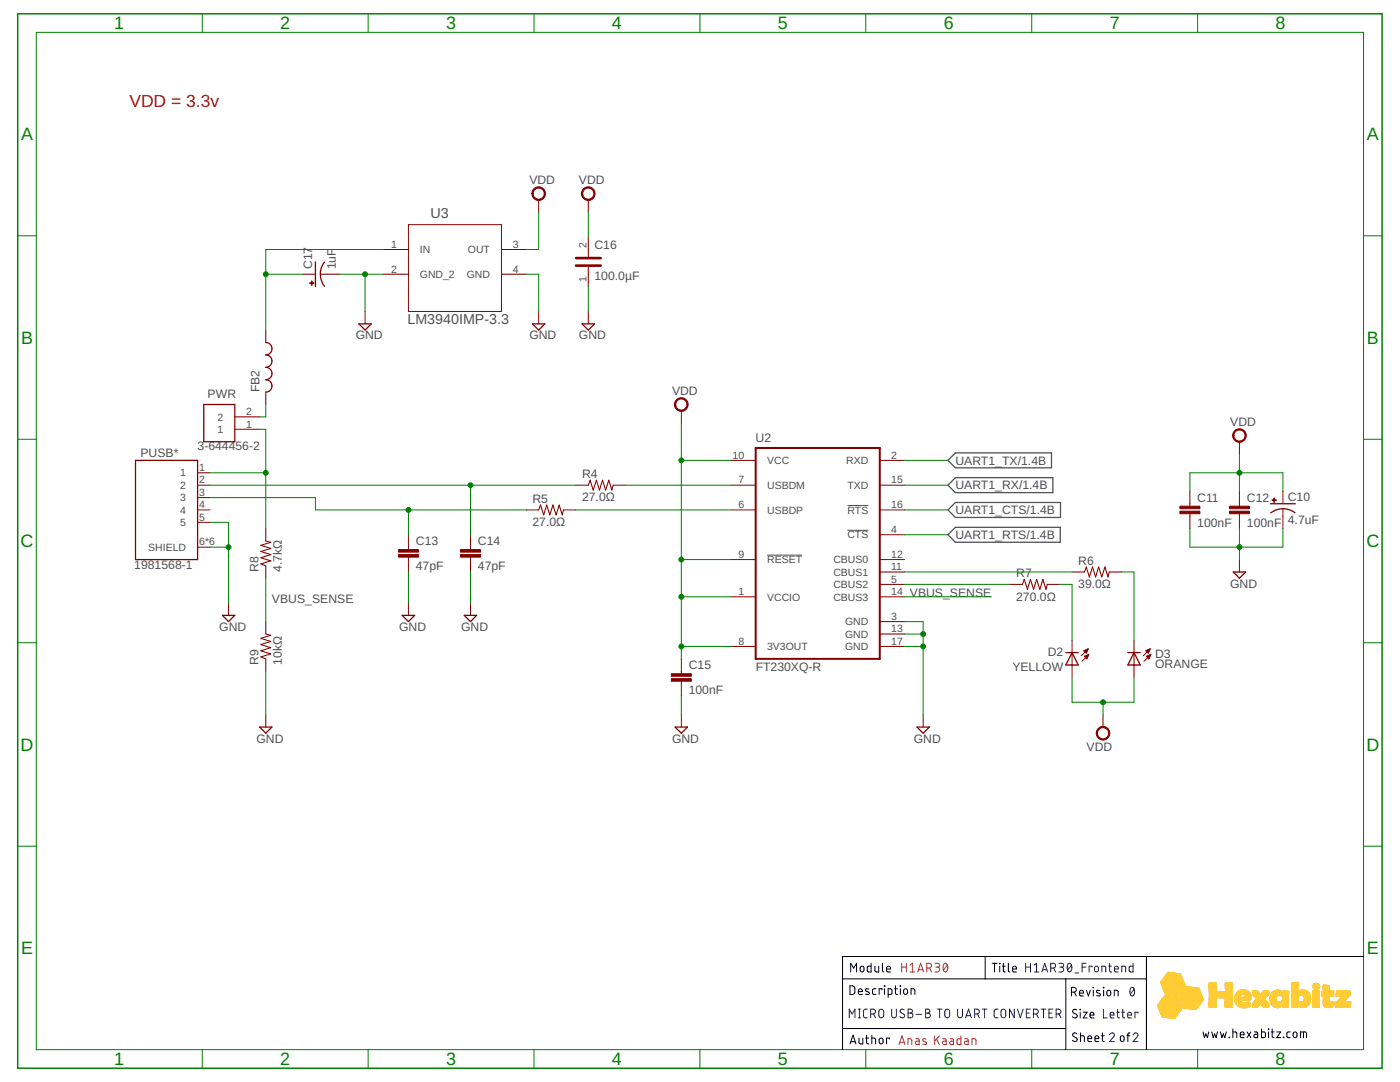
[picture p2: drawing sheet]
<svg xmlns="http://www.w3.org/2000/svg" width="279mm" height="216mm" viewBox="0 0 279 216" stroke-linecap="round" stroke-linejoin="round" font-family="sans-serif">
<defs><g id="words">
<g font-size="3.6" fill="#008000">
<text x="22.8" y="5.9">1</text>
<text x="55.9" y="5.9">2</text>
<text x="89" y="5.9">3</text>
<text x="122.1" y="5.9">4</text>
<text x="155.2" y="5.9">5</text>
<text x="188.4" y="5.9">6</text>
<text x="221.5" y="5.9">7</text>
<text x="254.6" y="5.9">8</text>
<text x="4.2" y="28">A</text>
<text x="272.8" y="28">A</text>
<text x="4.2" y="68.6">B</text>
<text x="272.8" y="68.6">B</text>
<text x="4.1" y="109.2">C</text>
<text x="272.7" y="109.2">C</text>
<text x="4.1" y="149.8">D</text>
<text x="272.7" y="149.8">D</text>
<text x="4.2" y="190.4">E</text>
<text x="272.8" y="190.4">E</text>
<text x="22.8" y="212.6">1</text>
<text x="55.9" y="212.6">2</text>
<text x="89" y="212.6">3</text>
<text x="122.1" y="212.6">4</text>
<text x="155.2" y="212.6">5</text>
<text x="188.4" y="212.6">6</text>
<text x="221.5" y="212.6">7</text>
<text x="254.6" y="212.6">8</text>
</g>
<text font-size="3.5" fill="#f00" x="25.8" y="21.3">VDD = 3.3v</text>
<g font-size="2.9" fill="#505050">
<text x="85.9" y="43.6">U3</text>
<text x="81.3" y="64.6">LM3940IMP-3.3</text>
</g>
<text font-size="2.5" fill="#505050" x="150.8" y="88.1">U2</text>
<g font-size="2.4" fill="#505050">
<text x="105.6" y="36.8">VDD</text>
<text x="115.5" y="36.8">VDD</text>
<text x="62.3" y="53.7" transform="rotate(-90 62.3 53.7)">C17</text>
<text x="67" y="53.7" transform="rotate(-90 67 53.7)">1uF</text>
<text x="118.6" y="49.8">C16</text>
<text x="118.6" y="56">100.0µF</text>
<text x="71" y="67.7">GND</text>
<text x="105.6" y="67.7">GND</text>
<text x="115.5" y="67.7">GND</text>
<text x="41.4" y="79.5">PWR</text>
<text x="51.8" y="78.2" transform="rotate(-90 51.8 78.2)">FB2</text>
<text x="134.1" y="78.9">VDD</text>
<text x="39.4" y="89.9">3-644456-2</text>
<text x="245.5" y="85">VDD</text>
<text x="28" y="91.1">PUSB*</text>
<text x="116.2" y="95.3">R4</text>
<text x="190.7" y="92.7">UART1_TX/1.4B</text>
<text x="106.3" y="100.3">R5</text>
<text x="116.2" y="100">27.0Ω</text>
<text x="190.7" y="97.7">UART1_RX/1.4B</text>
<text x="238.9" y="100.1">C11</text>
<text x="248.8" y="100.1">C12</text>
<text x="257" y="99.9">C10</text>
<text x="106.3" y="105">27.0Ω</text>
<text x="190.7" y="107.6">UART1_RTS/1.4B</text>
<text x="190.7" y="102.6">UART1_CTS/1.4B</text>
<text x="238.9" y="105.1">100nF</text>
<text x="248.8" y="105.1">100nF</text>
<text x="257" y="104.6">4.7uF</text>
<text x="26.8" y="113.6">1981568-1</text>
<text x="83" y="113.8">47pF</text>
<text x="83" y="108.8">C13</text>
<text x="95.4" y="113.8">47pF</text>
<text x="95.4" y="108.8">C14</text>
<text x="215.2" y="112.7">R6</text>
<text x="51.6" y="114.1" transform="rotate(-90 51.6 114.1)">R8</text>
<text x="56.3" y="114.1" transform="rotate(-90 56.3 114.1)">4.7kΩ</text>
<text x="181.6" y="119.1">VBUS_SENSE</text>
<text x="202.8" y="119.8">270.0Ω</text>
<text x="202.8" y="115.1">R7</text>
<text x="215.2" y="117.4">39.0Ω</text>
<text x="245.5" y="117.2">GND</text>
<text x="43.8" y="125.9">GND</text>
<text x="54.3" y="120.3">VBUS_SENSE</text>
<text x="79.7" y="125.9">GND</text>
<text x="92" y="125.9">GND</text>
<text x="209.1" y="131">D2</text>
<text x="230.5" y="131.2">D3</text>
<text x="51.6" y="132.7" transform="rotate(-90 51.6 132.7)">R9</text>
<text x="56.3" y="132.7" transform="rotate(-90 56.3 132.7)">10kΩ</text>
<text x="137.5" y="133.6">C15</text>
<text x="150.8" y="134">FT230XQ-R</text>
<text x="202.1" y="133.8">YELLOW</text>
<text x="230.5" y="133.3">ORANGE</text>
<text x="137.5" y="138.5">100nF</text>
<text x="51.2" y="148.2">GND</text>
<text x="134.1" y="148.2">GND</text>
<text x="182.4" y="148.2">GND</text>
<text x="216.8" y="149.9">VDD</text>
</g>
<g font-size="2.1" fill="#505050">
<text x="78.1" y="49.4">1</text>
<text x="83.8" y="50.5">IN</text>
<text x="93.4" y="50.5">OUT</text>
<text x="102.4" y="49.4">3</text>
<text x="117.1" y="49.4" transform="rotate(-90 117.1 49.4)">2</text>
<text x="78.1" y="54.4">2</text>
<text x="83.8" y="55.5">GND_2</text>
<text x="93.2" y="55.5">GND</text>
<text x="102.4" y="54.4">4</text>
<text x="117.1" y="56.2" transform="rotate(-90 117.1 56.2)">1</text>
<text x="43.4" y="83.9">2</text>
<text x="49.1" y="82.8">2</text>
<text x="43.4" y="86.4">1</text>
<text x="49.1" y="85.3">1</text>
<text x="36" y="95.1">1</text>
<text x="39.8" y="94">1</text>
<text x="146.2" y="91.5">10</text>
<text x="153.1" y="92.6">VCC</text>
<text x="168.9" y="92.6">RXD</text>
<text x="177.9" y="91.5">2</text>
<text x="36" y="97.5">2</text>
<text x="36" y="100">3</text>
<text x="39.8" y="96.5">2</text>
<text x="39.8" y="98.9">3</text>
<text x="39.8" y="101.4">4</text>
<text x="147.4" y="96.5">7</text>
<text x="147.4" y="101.4">6</text>
<text x="153.1" y="97.5">USBDM</text>
<text x="169.1" y="97.5">TXD</text>
<text x="177.9" y="96.5">15</text>
<text x="177.9" y="101.4">16</text>
<text x="36" y="102.5">4</text>
<text x="36" y="105">5</text>
<text x="39.8" y="103.9">5</text>
<text x="153.1" y="102.5">USBDP</text>
<text x="169.1" y="107.4">CTS</text>
<text x="169.2" y="102.5">RTS</text>
<text x="177.9" y="106.4">4</text>
<text x="29.6" y="109.9">SHIELD</text>
<text x="39.8" y="108.8">6*6</text>
<text x="147.4" y="111.3">9</text>
<text x="153.1" y="112.4">RESET</text>
<text x="166.3" y="112.4">CBUS0</text>
<text x="177.9" y="111.3">12</text>
<text x="177.9" y="113.8">11</text>
<text x="147.4" y="118.7">1</text>
<text x="153.1" y="119.8">VCCIO</text>
<text x="166.3" y="114.9">CBUS1</text>
<text x="166.3" y="117.3">CBUS2</text>
<text x="166.3" y="119.8">CBUS3</text>
<text x="177.9" y="116.3">5</text>
<text x="177.9" y="118.7">14</text>
<text x="168.7" y="124.8">GND</text>
<text x="177.9" y="123.7">3</text>
<text x="147.4" y="128.6">8</text>
<text x="153.1" y="129.7">3V3OUT</text>
<text x="168.7" y="127.3">GND</text>
<text x="168.7" y="129.7">GND</text>
<text x="177.9" y="126.2">13</text>
<text x="177.9" y="128.6">17</text>
</g>
</g></defs>
<path d="M153.1 110.8h7M169.1 105.8h4.2M169.1 100.9h4.2" fill="none" stroke="#505050" stroke-width=".2"/>
<path d="M190.7 95.3h19.4v3h-19.4l-1.5-1.5zM190.7 90.4h19.1v2.9h-19.1l-1.5-1.4zM189.2 106.7l1.5-1.5h20.9v3h-20.9zM189.2 101.7l1.5-1.4h20.9v3h-20.9z" fill="none" stroke="#505050" stroke-width=".25"/>
<path d="M150.8 89.4h24.8v42.1h-24.8z" fill="none" stroke="#800000" stroke-width=".4"/>
<g fill="none" stroke="#800000" stroke-width=".2">
<path d="M107.5 39.9v2.5M117.4 39.9v2.5M60.5 54.7h2.4M63.9 54.7h4M76.6 54.7h4.9M76.6 49.8h4.9M81.5 44.8h18.6v17.3h-18.6zM100.1 54.7h4.9M100.1 49.8h4.9M117.4 47.3v4.2M117.4 53.2v4M53 65.9v2.4"/>
<path d="M53 78.2v2.5M72.9 62.1v2.5M107.5 62.1v2.5M117.4 62.1v2.5M39.4 96.8h2.5M39.4 94.3h2.5M39.4 99.3h2.5M46.9 85.7h4.9M46.9 83.2h4.9M114.9 96.8h2.5M122.4 96.8h2.4M136 82v2.4"/>
<path d="M145.9 96.8h4.9M145.9 91.9h4.9M175.6 96.8h4.9M175.6 91.9h4.9M237.5 98v3M247.4 88.1v2.5M247.4 98v3M256 98v2.5M39.4 101.7h2.5M39.4 104.2h2.5M39.4 109.2h2.5M53 105.5v2.4"/>
<path d="M53 112.9v2.5M81.5 106.7v3M81.5 111.2v2.9M93.9 106.7v3M93.9 111.2v2.9M105 101.7h2.5M112.5 101.7h2.4M145.9 111.7h4.9M145.9 101.7h4.9M145.9 119.1h4.9M175.6 111.7h4.9M175.6 101.7h4.9"/>
<path d="M175.6 119.1h4.9M175.6 106.7h4.9M175.6 114.1h4.9M175.6 116.6h4.9M201.6 116.6h2.4M209 116.6h2.5M214 114.1h2.4M221.4 114.1h2.4M237.5 102.5v3M247.4 102.5v3M247.4 111.7v2.4M256 101.5v4"/>
<path d="M45.6 120.3v2.5M53 124v2.5M53 131.5v2.4M81.5 120.3v2.5M93.9 120.3v2.5M136 131.5v2.9M136 135.9v3M145.9 129h4.9M175.6 129h4.9M175.6 124h4.9M175.6 126.5h4.9M214 127.7v7.5"/>
<path d="M216.3 129.9l.9-.4-.4 .8zM216.3 129.9h.7M216.4 131l.9-.4-.4 .9zM216.5 130h.4M216.5 130.9h.6M216.5 129.8h.5M216.5 131.1h.6M216.6 130.1h.3M216.6 131.2h.4M216.7 130.2h.1M216.7 131.3h.3M216.7 130.8h.5"/>
<path d="M216.7 129.6h.4M216.9 131.4h.1M217 130.7h.2M217 129.5h.1M217.2 129.5l-1.4 1.4M217.3 130.6l-1.4 1.4M226.3 127.7v7.5M228.7 129.9l.8-.4-.3 .8zM228.7 129.9h.7M228.8 131l.9-.4-.4 .9zM228.8 130h.5M228.9 130.9h.6"/>
<path d="M228.9 129.8h.5M228.9 131.1h.6M228.9 130.1h.4M229 131.2h.4M229.1 130.2h.1M229.1 131.3h.3M229.1 130.8h.5M229.1 129.6h.4M229.2 131.4h.1M229.4 130.7h.2M229.4 129.5h.1M229.5 129.5l-1.3 1.4"/>
<path d="M229.7 130.6l-1.4 1.4M53 142.6v2.5M136 142.6v2.5M184.2 142.6v2.5M220.1 142.6v2.5"/>
</g>
<g fill="none" stroke="#800000" stroke-width=".25">
<path d="M62.9 52.3v4.9M63.9 54.7l.2 1.1 .6 1.3M64.7 52.3l-.5 .9-.3 1.5M53 68.3a1.24 1.24 0 0 1 1.3 1.3 1.24 1.24 0 0 1-1.3 1.2 1.24 1.24 0 0 1 1.3 1.3 1.24 1.24 0 0 1-1.3 1.2 1.24 1.24 0 0 1 1.3 1.2 1.24 1.24 0 0 1-1.3 1.3 1.23 1.23 0 0 1 1.3 1.2 1.23 1.23 0 0 1-1.3 1.2M71.6 64.6h2.5l-1.2 1.3zM106.3 64.6h2.4l-1.2 1.3zM116.2 64.6h2.4l-1.2 1.3zM27.1 91.9h12.3v19.8h-12.3zM40.7 80.7h6.2v7.4h-6.2zM246.1 114.1h2.5l-1.2 1.3zM253.6 100.5h4.9M256 101.5l1.1 .1 1.3 .7"/>
<path d="M256 101.5l-1.5 .3-.9 .5M44.4 122.8h2.5l-1.3 1.2zM80.3 122.8h2.4l-1.2 1.2zM92.6 122.8h2.5l-1.2 1.2zM212.7 130.2h2.5M214 130.2l1.2 2.5h-2.5zM225.1 130.2h2.5M226.3 130.2l1.3 2.5h-2.5zM51.8 145.1h2.5l-1.3 1.2zM134.7 145.1h2.5l-1.2 1.2zM183 145.1h2.5l-1.3 1.2z"/>
</g>
<g fill="#800000" stroke="#800000" stroke-width=".2">
<path d="M62.2 56.1h.1v.8h-.1z"/>
<path d="M61.8 56.4h.9v.2h-.9z"/>
<path d="M79.5 110.7h4v.5h-4z"/>
<path d="M79.5 109.7h4v.5h-4z"/>
<path d="M91.9 110.7h4v.5h-4z"/>
<path d="M91.9 109.7h4v.5h-4z"/>
<path d="M134 135.4h4v.5h-4z"/>
<path d="M134 134.4h4v.5h-4z"/>
<path d="M235.5 102h4v.5h-4z"/>
<path d="M235.5 101h4v.5h-4z"/>
<path d="M245.4 102h3.9v.5h-3.9z"/>
<path d="M245.4 101h3.9v.5h-3.9z"/>
<path d="M253.9 99.7h.8v.2h-.8z"/>
<path d="M254.2 99.4h.1v.8h-.1z"/>
</g>
<g fill="#800000" stroke="#800000" stroke-width=".2">
<path d="M106.5 37.7a1.36 1.36 0 0 1 2.2 .2 1.36 1.36 0 0 1-.8 2 1.36 1.36 0 0 1-1.7-1.3h.2a1.11 1.11 0 0 1 1.5-1 1.11 1.11 0 0 1 .3 1.8 1.11 1.11 0 0 1-1.8-.5v-.3h-.2z" fill-rule="evenodd"/>
<path d="M116.4 37.7a1.36 1.36 0 0 1 2.2 .3 1.36 1.36 0 0 1-.9 2 1.36 1.36 0 0 1-1.7-1.4h.3a1.11 1.11 0 0 1 1.5-1 1.11 1.11 0 0 1 .3 1.8 1.11 1.11 0 0 1-1.8-.5v-.3h-.3z" fill-rule="evenodd"/>
<path d="M135 79.8a1.37 1.37 0 0 1 2.1 .2 1.37 1.37 0 0 1-.8 2 1.37 1.37 0 0 1-1.7-1.3h.3a1.11 1.11 0 0 1 1.5-1 1.11 1.11 0 0 1 .3 1.8 1.11 1.11 0 0 1-1.8-.5v-.3h-.3z" fill-rule="evenodd"/>
<path d="M219.1 145.4a1.36 1.36 0 0 1 2.2 .2 1.36 1.36 0 0 1-.8 2 1.36 1.36 0 0 1-1.7-1.3h.2a1.11 1.11 0 0 1 1.6-1 1.11 1.11 0 0 1 .3 1.8 1.11 1.11 0 0 1-1.8-.5l-.1-.3h-.2z" fill-rule="evenodd"/>
<path d="M246.4 86a1.36 1.36 0 0 1 2.1 .2 1.36 1.36 0 0 1-.8 2 1.36 1.36 0 0 1-1.7-1.3h.3a1.12 1.12 0 0 1 1.6-.9 1.12 1.12 0 0 1 .1 1.9 1.12 1.12 0 0 1-1.7-.7v-.3h-.3z" fill-rule="evenodd"/>
</g>
<path d="M114.9 51.5h5M114.9 53h5" fill="none" stroke="#800000" stroke-width=".51"/>
<path d="M117.4 96.8l.4-1 .6 2 .6-2 .6 2 .6-2 .7 2 .6-2 .6 2 .3-1M53 107.9l1 .3-2 .6 2 .6-2 .6 2 .7-2 .6 2 .6-2 .6 1 .4M107.5 101.7l.4-.9 .6 1.9 .6-1.9 .6 1.9 .6-1.9 .7 1.9 .6-1.9 .6 1.9 .3-1M204 116.6l.4-1 .6 2 .7-2 .6 2 .6-2 .6 2 .6-2 .6 2 .3-1M216.4 114.1l.4-1 .6 2 .6-2 .7 2 .6-2 .6 2 .6-2 .6 2 .3-1M53 126.5l1 .3-2 .6 2 .6-2 .6 2 .6-2 .7 2 .6-2 .6 1 .4" fill="none" stroke="#800000" stroke-width=".21"/>
<path d="M3.5 2.8h272.3v210.3h-272.3z" fill="none" stroke="#008000" stroke-width=".3"/>
<g fill="none" stroke="#008000" stroke-width=".2">
<path d="M7.2 6.5h264.9v202.9h-264.9zM40.4 2.8v3.7M73.5 2.8v3.7M106.6 2.8v3.7M139.7 2.8v3.7M172.8 2.8v3.7M205.9 2.8v3.7M239 2.8v3.7M3.5 47.1h3.7M53 54.7h7.5M67.9 54.7h8.7M72.9 54.7v7.4"/>
<path d="M76.6 49.8h-23.6v16.1M105 54.7h2.5v7.4M107.5 42.4v7.4h-2.5M117.4 42.4v4.9M117.4 57.2v4.9M272.1 47.1h3.7M3.5 87.7h3.7M41.9 94.3h11.1M41.9 96.8h73M41.9 99.3h21v2.4h42.1M51.8 85.7h1.2v19.8M53 80.7v2.5h-1.2"/>
<path d="M93.9 96.8v9.9M124.8 96.8h21.1M136 84.4v47.1M136 91.9h9.9M180.5 91.9h8.7M180.5 96.8h8.7M237.5 98v-3.7h18.5v3.7M247.4 90.6v7.4M272.1 87.7h3.7M41.9 104.2h3.7v16.1M41.9 109.2h3.7M53 115.4v8.6"/>
<path d="M81.5 101.7v5M81.5 114.1v6.2M93.9 114.1v6.2M114.9 101.7h31M136 111.7h9.9M136 119.1h9.9M180.5 119.1h17.3M180.5 101.7h8.7M180.5 116.6h21.1M180.5 114.1h33.5M180.5 106.7h8.7M211.5 116.6h2.5v11.1"/>
<path d="M223.8 114.1h2.5v13.6M237.5 105.5v3.7h18.5v-3.7M247.4 105.5v6.2M3.5 128.2h3.7M53 133.9v8.7M136 138.9v3.7M136 129h9.9M180.5 124h3.7v18.6M180.5 129h3.7M180.5 126.5h3.7M214 135.2v4.9h12.3v-4.9M272.1 128.2h3.7"/>
<path d="M220.1 140.1v2.5M3.5 168.8h3.7M272.1 168.8h3.7M40.4 209.4v3.7M73.5 209.4v3.7M106.6 209.4v3.7M139.7 209.4v3.7M172.8 209.4v3.7M205.9 209.4v3.7M239 209.4v3.7"/>
</g>
<g fill="#008000" stroke="#008000" stroke-width=".2">
<circle cx="45.6" cy="109.2" r=".49"/>
<circle cx="72.9" cy="54.7" r=".49"/>
<circle cx="184.2" cy="129" r=".49"/>
<circle cx="184.2" cy="126.5" r=".49"/>
<circle cx="247.4" cy="109.2" r=".49"/>
<circle cx="53" cy="54.7" r=".49"/>
<circle cx="136" cy="129" r=".49"/>
<circle cx="136" cy="119.1" r=".49"/>
<circle cx="136" cy="111.7" r=".49"/>
<circle cx="136" cy="91.9" r=".49"/>
<circle cx="220.1" cy="140.1" r=".49"/>
<circle cx="247.4" cy="94.3" r=".49"/>
<circle cx="93.9" cy="96.8" r=".49"/>
<circle cx="81.5" cy="101.7" r=".49"/>
<circle cx="53" cy="94.3" r=".49"/>
</g>
<g fill="none" stroke="#000" stroke-width=".2">
<path d="M168.1 195.3h60.7M169.6 196.7h.7l.3 .3v1.1l-.3 .3h-.7zM169.8 194v-1.8l.6 1 .5-1v1.8M171.3 197.9h.8a.41 .41 0 0 0-.3-.6 .41 .41 0 0 0-.5 .4l.1 .7h.7M171.8 192.9l.4-.1a.66 .66 0 0 1-.2 1.2l-.3-.3zM173.4 197.4l-.6-.1-.1 .3 .7 .4 .1 .4h-.8M173.8 192.2v1.8l-.6-.1-.1-.9 .1-.2h.6M174.6 192.8v1l.3 .2h.5v-1.2M174.8 197.3h-.5l-.2 .3 .1 .8h.6M176 197.5v-.2h-.5v1.1M176.1 192.2v1.5l.3 .3M176.5 196.7l.1 .1z"/>
<path d="M176.5 197.3v1.1M176.9 193.4h.8a.41 .41 0 0 0-.3-.6 .41 .41 0 0 0-.5 .4l.1 .7 .7 .1M177.2 198.4h.6l.2-.1v-.7l-.1-.3h-.7v1.7M178.5 197.3h.6M178.7 196.7v1.6l.4 .1M179.6 196.7l.1 .1zM179.7 197.3v1.1M180.4 197.4l.3-.1 .3 .1 .1 .7a.39 .39 0 0 1-.4 .3 .39 .39 0 0 1-.4-.3zM181.8 198.4v-1.1l.7 .1 .1 1M196.6 190.9v4.4M198 192.2h1M198.5 192.2v1.8"/>
<path d="M199.5 192.2l.1 .1zM199.5 192.8v1.2M200 192.8h.6M200.2 192.2l.1 1.6 .3 .2M201.2 192.2v1.5l.3 .3M202.1 193.4h.7a.4 .4 0 0 0-.2-.6 .4 .4 0 0 0-.5 .4l.1 .7 .6 .1M212.7 195.3v14.1M213.8 198h.5a.48 .48 0 0 0 .5-.5 .48 .48 0 0 0-.5-.5h-.5v1.7M214.4 198l.4 .7M215.5 198.2h.7a.4 .4 0 0 0-.2-.6 .4 .4 0 0 0-.5 .4v.6l.7 .1M216.8 197.6l.4 1.1 .4-1.1M218.1 197l.1 .1z"/>
<path d="M218.2 197.6v1.1M219.5 197.7l-.5-.1-.2 .3 .7 .4 .1 .3h-.8M220.2 197l.1 .1zM220.3 197.6v1.1M221 197.7l.3-.1 .3 .1 .1 .7a.39 .39 0 0 1-.4 .3 .39 .39 0 0 1-.4-.3zM222.4 198.7v-1.1l.7 .1v1M228.8 190.9v18.5M272.1 190.9h-104v18.5M168.1 205.2h44.6M169.7 208.3l.5-1.7 .6 1.7M169.8 207.9h.9M171.4 207.1v1l.3 .2h.5v-1.2"/>
<path d="M172.8 207.1h.6M173 206.6v1.5l.4 .2M174 207.1l.7 .2 .1 1M174 206.6v1.7M175.6 207.3l.3-.2 .2 .2 .1 .6a.39 .39 0 0 1-.4 .4 .39 .39 0 0 1-.3-.4zM177.5 207.3v-.2h-.6v1.2M214.9 201.5a.43 .43 0 0 0-.7 0 .43 .43 0 0 0 .1 .6l.5 .3a.44 .44 0 0 1 0 .7 .44 .44 0 0 1-.6-.1l-.2-.1M214.9 206.2a.43 .43 0 0 0-.6-.1 .43 .43 0 0 0-.1 .6l.6 .4a.44 .44 0 0 1 0 .7 .44 .44 0 0 1-.6-.1l-.2-.1M215.5 201.4l.1 .1zM215.6 202v1.1M215.6 206.7l.8 .1v1M215.6 206.1v1.7"/>
<path d="M216.2 202h.8l-.8 1.1h.8M217.1 207.2h.8a.4 .4 0 0 0-.3-.5 .4 .4 0 0 0-.5 .4l.1 .7h.7M217.6 202.5h.7a.4 .4 0 0 0-.3-.5 .4 .4 0 0 0-.4 .4v.6l.7 .1M218.5 207.2h.8a.4 .4 0 0 0-.3-.5 .4 .4 0 0 0-.5 .4l.1 .7h.7M219.8 206.7h.6M220 206.1v1.5l.4 .2M223.7 206.8l.4-.1a.66 .66 0 0 1-.1 1.1l-.4-.2zM224.9 206.7h.6M225.5 206.1l-.4 .2v1.5M240.1 205.9l.3 1.2 .3-.8 .3 .8 .2-1.2M241.8 205.9l.3 1.2 .3-.8 .3 .8 .3-1.2M243.6 205.9l.3 1.2 .2-.8 .3 .8 .3-1.2"/>
<path d="M245.3 207l.1 .1zM246 205.9l.8 .2v1M246 205.3v1.8M247.5 206.5h.8a.4 .4 0 0 0-.3-.6 .4 .4 0 0 0-.5 .4l.1 .7 .7 .1M248.9 205.9l.7 1.2M249.6 205.9l-.7 1.2M250.3 205.9h.5l.2 .3v.9l-.6-.1-.2-.2 .1-.3 .7-.1M251.8 205.3v1.8l.6-.1 .1-.2v-.7l-.2-.2h-.5M253.1 205.3l.1 .1zM253.2 205.9v1.2M253.7 205.9h.6M253.9 205.3v1.6l.4 .2"/>
<path d="M254.8 205.9h.8l-.8 1.2h.8M256.1 207l.1 .1zM257.5 205.9h-.5l-.2 .3 .1 .8 .6 .1M258.2 206l.3-.1 .2 .1 .1 .7a.39 .39 0 0 1-.3 .4 .39 .39 0 0 1-.4-.4zM259.6 207.1v-1.2l1 .1 .1 1.1M260.1 205.9v1.2"/>
</g>
<g fill="none" stroke="#000080" stroke-width=".2">
<path d="M204.7 192.2v1.8M204.7 193h1M205.7 192.2v1.8M206.4 192.6l.5-.4v1.8M206.4 194h.9M207.9 194l.6-1.8 .6 1.8M208 193.5h.9M209.7 193.2h.5a.48 .48 0 0 0 .5-.5 .48 .48 0 0 0-.5-.5h-.5v1.8M210.3 193.2l.4 .8M211.3 192.2h.6a.38 .38 0 0 1 .4 .4 .38 .38 0 0 1-.4 .4h-.4M211.8 193a.49 .49 0 0 1 .5 .5 .49 .49 0 0 1-.5 .5h-.5M213.2 192.3l.2-.1a1.02 1.02 0 0 1 0 1.8 1.11 1.11 0 0 1-.2-1.7z"/>
<path d="M213.8 192.6l-.7 .9M214.5 194.1h.8M216 193h.7M216.7 192.2h-.7v1.8M217.9 193v-.2h-.5v1.2M218.5 192.9l.5-.1a.66 .66 0 0 1-.2 1.2l-.3-.3zM219.9 194v-1.2l.7 .1 .1 1.1M221.3 192.8h.5M221.4 192.2l.1 1.6 .3 .2M222.4 193.4h.8a.4 .4 0 0 0-.3-.6 .4 .4 0 0 0-.5 .4l.1 .7 .7 .1M223.9 194v-1.2l.7 .1 .1 1.1M225.7 197.1l.3-.1a1 1 0 0 1 0 1.7 1.06 1.06 0 0 1-.3-1.6z"/>
<path d="M226.1 192.2v1.8l-.7-.1v-.9l.1-.2h.6M226.4 197.4l-.8 1M169.5 203.1v-1.7l.6 .9 .5-.9v1.7M171.3 203.1h.4M171.3 201.4h.4M171.5 201.4v1.7M173.1 201.4h-.5l-.3 .4 .1 1.1 .2 .2h.5M173.8 202.3h.4a.49 .49 0 0 0 .5-.5 .49 .49 0 0 0-.5-.4h-.4v1.7M174.3 202.3l.4 .8M175.5 201.5l.3-.1 .4 .1 .2 1.1a.49 .49 0 0 1-.5 .5 .49 .49 0 0 1-.5-.5zM177.9 201.4v1.2a.48 .48 0 0 0 .5 .5 .48 .48 0 0 0 .5-.5v-1.2M180.4 201.5a.43 .43 0 0 0-.6-.1 .43 .43 0 0 0 0 .7l.6 .3a.44 .44 0 0 1 0 .6 .44 .44 0 0 1-.7 0l-.1-.1"/>
<path d="M181.2 201.4h.5a.39 .39 0 0 1 .4 .4 .39 .39 0 0 1-.4 .3 .48 .48 0 0 1 .5 .5 .48 .48 0 0 1-.5 .5h-.5zM181.2 202.1h.5M182.8 202.4h1.2M184.7 201.4h.5a.39 .39 0 0 1 .4 .4 .39 .39 0 0 1-.4 .3 .48 .48 0 0 1 .5 .5 .48 .48 0 0 1-.5 .5h-.5zM184.7 202.1h.5M187 201.4h1M187.5 201.4v1.7M188.7 201.5l.3-.1 .4 .1 .1 1.1a.49 .49 0 0 1-.5 .5 .49 .49 0 0 1-.4-.5zM191.1 201.4v1.2a.49 .49 0 0 0 .5 .5 .49 .49 0 0 0 .5-.5v-1.2M192.7 203.1l.6-1.7 .6 1.7M192.8 202.7h.9M194.5 202.3h.5a.49 .49 0 0 0 .5-.5 .49 .49 0 0 0-.5-.4h-.5v1.7"/>
<path d="M195.1 202.3l.4 .8M196 201.4h1M196.5 201.4v1.7M199.2 201.4h-.6l-.2 .4v1.1l.2 .2h.6M199.9 201.5l.3-.1 .4 .1 .1 1.1a.48 .48 0 0 1-.5 .5 .48 .48 0 0 1-.4-.5zM202.4 201.4v1.7l-.9-1.7v1.7M203.1 201.4l.5 1.7 .6-1.7M204.8 202.1h.6M205.6 201.4h-.8v1.7h.8M206.2 202.3h.5a.49 .49 0 0 0 .5-.5 .49 .49 0 0 0-.5-.4h-.5v1.7M206.8 202.3l.4 .8M207.8 201.4h.9"/>
<path d="M208.3 201.4v1.7M209.3 202.1h.6M210.1 201.4h-.8v1.7h.8M210.8 202.3h.4a.49 .49 0 0 0 .5-.5 .49 .49 0 0 0-.5-.4h-.4v1.7M211.3 202.3l.4 .8M220.2 201.4v1.7h.8M221.4 206.5a.48 .48 0 0 1 .7-.4 .48 .48 0 0 1 .2 .8l-.9 .9h1M221.6 202.5h.7a.4 .4 0 0 0-.3-.5 .4 .4 0 0 0-.4 .4v.6l.7 .1M222.8 202h.6M223 201.4l.1 1.5 .3 .2M223.9 202h.6M224.1 201.4v1.5l.4 .2"/>
<path d="M225 202.5h.8a.4 .4 0 0 0-.3-.5 .4 .4 0 0 0-.5 .4l.1 .6 .7 .1M226.1 206.5a.48 .48 0 0 1 .7-.4 .48 .48 0 0 1 .2 .8l-.9 .9h1M227.1 202.2v-.2h-.6v1.1"/>
</g>
<g fill="none" stroke="#d62525" stroke-width=".2">
<path d="M179.9 192.2v1.8M179.9 193h1M180.9 192.2v1.8M181.6 192.6l.5-.4v1.8M181.6 194h1M183.2 194l.5-1.8 .6 1.8M183.3 193.5h.9M185 193.2h.4a.48 .48 0 0 0 .5-.5 .48 .48 0 0 0-.5-.5h-.4v1.8M185.5 193.2l.4 .8M186.6 192.2h.6a.38 .38 0 0 1 .3 .4 .38 .38 0 0 1-.3 .4h-.4M187 193a.49 .49 0 0 1 .5 .5 .49 .49 0 0 1-.5 .5h-.4M188.4 192.3l.3-.1a1.02 1.02 0 0 1 0 1.8 1.09 1.09 0 0 1-.3-1.7z"/>
<path d="M189.1 192.6l-.8 .9M179.4 208.4l.6-1.7 .6 1.7M179.6 208h.8M181.2 208.4v-1.1l.7 .1 .1 1M182.8 207.3h.5l.2 .3v.8h-.6l-.2-.2 .1-.3 .7-.1M184.8 207.4l-.4-.1-.3 .2 .1 .2 .7 .3v.3l-.2 .1-.6-.1M186.5 206.7v1.7M186.9 207.4l.6 1M187.5 206.7l-1 1.1M188.2 207.3h.5l.1 .1v1l-.7-.1v-.3l.2-.2h.5M189.6 207.3h.5l.2 .3v.8h-.6l-.2-.2 .1-.3 .7-.1M191.8 206.7v1.7h-.6l-.2-.3 .1-.8h.7"/>
<path d="M192.6 207.3h.5l.1 .1v1l-.7-.1v-.3l.2-.2h.5M194 208.4v-1.1l.7 .1 .1 1"/>
</g>
<g fill="#fc3" stroke="#fc3" stroke-width=".2">
<path d="M234.2 203.2h.2z"/>
<path d="M234 203.2h.4z"/>
<path d="M233.8 203.1l.7 .1z"/>
<path d="M233.6 203.1h.9z"/>
<path d="M233.4 203.1h1.1z"/>
<path d="M233.2 203.1h1.3z"/>
<path d="M233 203l1.5 .1z"/>
<path d="M232.9 203l1.6 .1z"/>
<path d="M232.7 203h1.9z"/>
<path d="M232.5 202.9l2.1 .1z"/>
<path d="M232.3 202.9l2.3 .1z"/>
<path d="M232.1 202.9h2.5z"/>
<path d="M231.9 202.9h2.8z"/>
<path d="M231.9 202.8l2.8 .1z"/>
<path d="M231.9 202.8h2.8z"/>
<path d="M231.9 202.7l2.9 .1z"/>
<path d="M231.8 202.7h3z"/>
<path d="M231.8 202.6l3 .1z"/>
<path d="M231.8 202.6h3z"/>
<path d="M231.8 202.6h3.1z"/>
<path d="M231.8 202.5l3.1 .1z"/>
<path d="M231.8 202.5h3.1z"/>
<path d="M231.8 202.4l3.2 .1z"/>
<path d="M231.7 202.4l3.3 .1z"/>
<path d="M231.7 202.4h3.3z"/>
<path d="M231.7 202.3l3.4 .1z"/>
<path d="M231.7 202.3h3.4z"/>
<path d="M231.7 202.2l3.4 .1z"/>
<path d="M231.7 202.2h3.4z"/>
<path d="M231.6 202.2h3.6z"/>
<path d="M231.6 202.1l3.6 .1z"/>
<path d="M231.6 202.1h3.6z"/>
<path d="M231.6 202l3.7 .1z"/>
<path d="M231.6 202h3.7z"/>
<path d="M231.6 201.9l3.7 .1z"/>
<path d="M231.6 201.9l3.8 .1z"/>
<path d="M231.5 201.9h3.9z"/>
<path d="M231.5 201.8l3.9 .1z"/>
<path d="M231.5 201.8h3.9z"/>
<path d="M231.5 201.8h4z"/>
<path d="M231.5 201.7l4 .1z"/>
<path d="M231.5 201.7h4z"/>
<path d="M231.4 201.6l4.2 .1z"/>
<path d="M231.4 201.6h4.2z"/>
<path d="M231.4 201.5l4.2 .1z"/>
<path d="M231.4 201.5h4.3z"/>
<path d="M231.4 201.4l4.3 .1z"/>
<path d="M238.6 201.4l.1 .1z"/>
<path d="M231.3 201.4h4.4z"/>
<path d="M238.4 201.4h.3z"/>
<path d="M231.3 201.4h4.5z"/>
<path d="M238.2 201.4h.5z"/>
<path d="M231.3 201.3l4.5 .1z"/>
<path d="M238 201.3l.7 .1z"/>
<path d="M237.8 201.3l1 .1z"/>
<path d="M231.3 201.3h4.5z"/>
<path d="M237.6 201.3h1.2z"/>
<path d="M237.4 201.3h1.4z"/>
<path d="M231.3 201.3h4.6z"/>
<path d="M237.3 201.3h1.5z"/>
<path d="M231.3 201.2l4.6 .1z"/>
<path d="M237 201.2l1.8 .1z"/>
<path d="M231.2 201.2h4.7z"/>
<path d="M236.9 201.2h1.9z"/>
<path d="M231.3 201.2h4.5z"/>
<path d="M236.7 201.2h2.1z"/>
<path d="M231.2 201.1l4.6 .1z"/>
<path d="M236.5 201.1l2.4 .1z"/>
<path d="M236.3 201.1l2.6 .1z"/>
<path d="M231.2 201.1h4.6z"/>
<path d="M236.2 201.1h2.7z"/>
<path d="M248.2 201.1h.2z"/>
<path d="M231.2 201l4.6 .1z"/>
<path d="M236.2 201l2.8 .1z"/>
<path d="M247.9 201l.8 .1z"/>
<path d="M254.9 201l.2 .1z"/>
<path d="M247.8 201l1 .1z"/>
<path d="M254.7 201l.5 .1z"/>
<path d="M264.8 201l.5 .1z"/>
<path d="M231.2 201h4.6z"/>
<path d="M236.2 201h2.8z"/>
<path d="M247.7 201h1.2z"/>
<path d="M250.4 201h.3z"/>
<path d="M252.5 201h.3z"/>
<path d="M254.6 201h.7z"/>
<path d="M256.1 201h.5z"/>
<path d="M259.8 201h.4z"/>
<path d="M264.7 201h.8z"/>
<path d="M266.6 201h.2z"/>
<path d="M269 201h.4z"/>
<path d="M236.1 201h2.9z"/>
<path d="M241.4 201h1.2z"/>
<path d="M244.6 201h1.2z"/>
<path d="M247.6 201h1.4z"/>
<path d="M250.1 201h.8z"/>
<path d="M252.3 201h.8z"/>
<path d="M254.5 201h.9z"/>
<path d="M256 201h1.1z"/>
<path d="M257.9 201h1z"/>
<path d="M259.6 201h.8z"/>
<path d="M262.1 201h1.1z"/>
<path d="M264.6 201h1z"/>
<path d="M266.6 201h.5z"/>
<path d="M268.7 201h.7z"/>
<path d="M241.3 201h1.4z"/>
<path d="M244.5 201h1.4z"/>
<path d="M247.5 201h1.5z"/>
<path d="M250 201h1z"/>
<path d="M252.2 201h1z"/>
<path d="M257.8 201h1.2z"/>
<path d="M259.5 201h.9z"/>
<path d="M262.1 201h1.2z"/>
<path d="M264.5 201h1.2z"/>
<path d="M266.6 201h2.8z"/>
<path d="M231.2 200.9l4.6 .1z"/>
<path d="M236.1 200.9l2.9 .1z"/>
<path d="M241.3 200.9l1.4 .1z"/>
<path d="M244.5 200.9l1.4 .1z"/>
<path d="M247.4 200.9l1.7 .1z"/>
<path d="M250 200.9l1 .1z"/>
<path d="M252.2 200.9l1 .1z"/>
<path d="M254.4 200.9l1.1 .1z"/>
<path d="M256 200.9l1.1 .1z"/>
<path d="M257.8 200.9l1.2 .1z"/>
<path d="M259.5 200.9l1 .1z"/>
<path d="M262 200.9l1.3 .1z"/>
<path d="M264.5 200.9l1.3 .1z"/>
<path d="M266.6 200.9l2.8 .1z"/>
<path d="M231.1 200.9h4.7z"/>
<path d="M236.1 200.9h3z"/>
<path d="M241.3 200.9h1.4z"/>
<path d="M244.5 200.9h1.4z"/>
<path d="M247.4 200.9h1.8z"/>
<path d="M250 200.9h1z"/>
<path d="M252.1 200.9h1.1z"/>
<path d="M254.4 200.9h1.1z"/>
<path d="M256 200.9h1.2z"/>
<path d="M257.8 200.9h1.2z"/>
<path d="M259.4 200.9h1.2z"/>
<path d="M262 200.9h1.3z"/>
<path d="M264.4 200.9h1.4z"/>
<path d="M266.6 200.9h2.8z"/>
<path d="M254.3 200.9h1.3z"/>
<path d="M262.1 200.9h1.2z"/>
<path d="M264.4 200.9h1.5z"/>
<path d="M231.1 200.9h4.6z"/>
<path d="M247.3 200.9h2z"/>
<path d="M259.3 200.9h1.4z"/>
<path d="M264.3 200.9h1.6z"/>
<path d="M231.1 200.8l4.6 .1z"/>
<path d="M236.1 200.8l3 .1z"/>
<path d="M241.3 200.8l1.4 .1z"/>
<path d="M244.5 200.8l1.4 .1z"/>
<path d="M247.2 200.8l2.1 .1z"/>
<path d="M250 200.8l1.1 .1z"/>
<path d="M252.1 200.8l1.1 .1z"/>
<path d="M254.2 200.8l1.4 .1z"/>
<path d="M256 200.8l1.2 .1z"/>
<path d="M257.8 200.8l1.2 .1z"/>
<path d="M259.3 200.8l1.4 .1z"/>
<path d="M262.1 200.8l1.2 .1z"/>
<path d="M264.3 200.8l1.7 .1z"/>
<path d="M266.6 200.8l2.8 .1z"/>
<path d="M247.2 200.8l2.2 .1z"/>
<path d="M254.2 200.8l1.5 .1z"/>
<path d="M259.3 200.8l1.5 .1z"/>
<path d="M231.1 200.8h4.6z"/>
<path d="M236.1 200.8h3.1z"/>
<path d="M241.3 200.8h1.4z"/>
<path d="M244.5 200.8h1.4z"/>
<path d="M247.2 200.8h2.2z"/>
<path d="M250 200.8h1.1z"/>
<path d="M252 200.8h1.2z"/>
<path d="M254.1 200.8h1.6z"/>
<path d="M256 200.8h1.2z"/>
<path d="M257.8 200.8h1.2z"/>
<path d="M259.2 200.8h1.6z"/>
<path d="M262.1 200.8h1.2z"/>
<path d="M264.3 200.8h1.8z"/>
<path d="M266.6 200.8h2.8z"/>
<path d="M231.1 200.7l4.6 .1z"/>
<path d="M236.1 200.7l3.1 .1z"/>
<path d="M241.3 200.7l1.4 .1z"/>
<path d="M244.5 200.7l1.4 .1z"/>
<path d="M247.1 200.7l2.3 .1z"/>
<path d="M250 200.7l1.1 .1z"/>
<path d="M252 200.7l1.2 .1z"/>
<path d="M254.1 200.7l1.6 .1z"/>
<path d="M256 200.7l1.2 .1z"/>
<path d="M257.8 200.7l1.3 .1z"/>
<path d="M259.2 200.7l1.7 .1z"/>
<path d="M262 200.7l1.3 .1z"/>
<path d="M264.2 200.7l1.9 .1z"/>
<path d="M266.6 200.7l2.8 .1z"/>
<path d="M247.1 200.7l2.4 .1z"/>
<path d="M254.1 200.7l1.7 .1z"/>
<path d="M231.1 200.7h4.6z"/>
<path d="M236 200.7h3.2z"/>
<path d="M241.3 200.7h1.4z"/>
<path d="M244.5 200.7h1.4z"/>
<path d="M247.1 200.7h2.4z"/>
<path d="M250 200.7h1.2z"/>
<path d="M252 200.7h1.2z"/>
<path d="M254.1 200.7h1.7z"/>
<path d="M256 200.7h1.2z"/>
<path d="M257.8 200.7h1.3z"/>
<path d="M259.1 200.7h1.8z"/>
<path d="M262 200.7h1.3z"/>
<path d="M264.2 200.7h2z"/>
<path d="M266.6 200.7h2.8z"/>
<path d="M247 200.7h2.5z"/>
<path d="M254 200.7h1.8z"/>
<path d="M257.8 200.7h3.1z"/>
<path d="M231.1 200.7h4.5z"/>
<path d="M236 200.7h3.3z"/>
<path d="M247 200.7h2.6z"/>
<path d="M257.8 200.7h3.2z"/>
<path d="M231 200.6l4.6 .1z"/>
<path d="M236 200.6l3.3 .1z"/>
<path d="M241.3 200.6l1.4 .1z"/>
<path d="M244.5 200.6l1.4 .1z"/>
<path d="M247 200.6l2.6 .1z"/>
<path d="M250 200.6l1.2 .1z"/>
<path d="M251.9 200.6l1.3 .1z"/>
<path d="M254 200.6l1.9 .1z"/>
<path d="M255.9 200.6l1.3 .1z"/>
<path d="M257.8 200.6l3.2 .1z"/>
<path d="M262 200.6l1.3 .1z"/>
<path d="M264.2 200.6l2 .1z"/>
<path d="M266.6 200.6l2.8 .1z"/>
<path d="M231 200.6h4.6z"/>
<path d="M236 200.6h3.3z"/>
<path d="M241.3 200.6h1.4z"/>
<path d="M244.5 200.6h1.4z"/>
<path d="M247 200.6h2.6z"/>
<path d="M250 200.6h1.2z"/>
<path d="M251.9 200.6h1.3z"/>
<path d="M254 200.6h3.2z"/>
<path d="M257.8 200.6h3.2z"/>
<path d="M262 200.6h1.3z"/>
<path d="M264.1 200.6h2.1z"/>
<path d="M266.6 200.6h2.8z"/>
<path d="M246.9 200.6h2.7z"/>
<path d="M253.9 200.6h3.3z"/>
<path d="M257.8 200.6h3.3z"/>
<path d="M235.9 200.6h3.4z"/>
<path d="M250 200.6h1.3z"/>
<path d="M266.6 200.6h2.9z"/>
<path d="M231.1 200.5l4.5 .1z"/>
<path d="M235.9 200.5l3.4 .1z"/>
<path d="M241.3 200.5l1.4 .1z"/>
<path d="M244.5 200.5l1.4 .1z"/>
<path d="M246.9 200.5l2.7 .1z"/>
<path d="M250 200.5l1.3 .1z"/>
<path d="M251.8 200.5l1.4 .1z"/>
<path d="M253.9 200.5l3.3 .1z"/>
<path d="M257.8 200.5l3.3 .1z"/>
<path d="M262 200.5l1.3 .1z"/>
<path d="M264.1 200.5l2.1 .1z"/>
<path d="M266.6 200.5l2.9 .1z"/>
<path d="M236 200.5l3.4 .1z"/>
<path d="M231.1 200.5h4.5z"/>
<path d="M235.9 200.5h3.5z"/>
<path d="M241.3 200.5h1.4z"/>
<path d="M244.5 200.5h1.4z"/>
<path d="M246.8 200.5h2.8z"/>
<path d="M250 200.5h1.3z"/>
<path d="M251.8 200.5h1.4z"/>
<path d="M253.9 200.5h3.3z"/>
<path d="M257.8 200.5h3.3z"/>
<path d="M262 200.5h1.3z"/>
<path d="M264.1 200.5h2.1z"/>
<path d="M266.6 200.5h2.9z"/>
<path d="M231.1 200.4l4.5 .1z"/>
<path d="M235.9 200.4l3.5 .1z"/>
<path d="M241.3 200.4l1.4 .1z"/>
<path d="M244.5 200.4l1.4 .1z"/>
<path d="M246.8 200.4l2.8 .1z"/>
<path d="M250 200.4l1.4 .1z"/>
<path d="M251.8 200.4l1.4 .1z"/>
<path d="M253.9 200.4l3.3 .1z"/>
<path d="M257.8 200.4l3.4 .1z"/>
<path d="M262 200.4l1.3 .1z"/>
<path d="M264.1 200.4l2.1 .1z"/>
<path d="M266.6 200.4l2.9 .1z"/>
<path d="M231.2 200.4h4.3z"/>
<path d="M235.9 200.4h3.5z"/>
<path d="M241.3 200.4h1.4z"/>
<path d="M244.5 200.4h1.4z"/>
<path d="M246.8 200.4h2.8z"/>
<path d="M250 200.4h1.4z"/>
<path d="M251.8 200.4h1.4z"/>
<path d="M253.8 200.4h3.4z"/>
<path d="M257.8 200.4h3.4z"/>
<path d="M262 200.4h1.3z"/>
<path d="M264.1 200.4h2.1z"/>
<path d="M266.6 200.4h2.9z"/>
<path d="M235.9 200.4h3.6z"/>
<path d="M246.7 200.4h2.9z"/>
<path d="M251.7 200.4h1.5z"/>
<path d="M231.2 200.3l4.3 .1z"/>
<path d="M235.9 200.3l3.6 .1z"/>
<path d="M241.3 200.3l1.4 .1z"/>
<path d="M244.5 200.3l1.4 .1z"/>
<path d="M246.7 200.3l2.9 .1z"/>
<path d="M250 200.3l1.5 .1z"/>
<path d="M251.7 200.3l1.5 .1z"/>
<path d="M253.8 200.3l3.4 .1z"/>
<path d="M257.8 200.3l3.5 .1z"/>
<path d="M262 200.3l1.3 .1z"/>
<path d="M264.1 200.3l2.1 .1z"/>
<path d="M266.6 200.3l2.9 .1z"/>
<path d="M231.2 200.3h4.3z"/>
<path d="M235.9 200.3h3.6z"/>
<path d="M241.3 200.3h1.4z"/>
<path d="M244.5 200.3h1.4z"/>
<path d="M246.7 200.3h2.8z"/>
<path d="M250 200.3h1.5z"/>
<path d="M251.7 200.3h1.5z"/>
<path d="M253.7 200.3h3.5z"/>
<path d="M257.8 200.3h3.5z"/>
<path d="M262 200.3h1.3z"/>
<path d="M264.1 200.3h2.1z"/>
<path d="M266.6 200.3h2.9z"/>
<path d="M231.3 200.3h4.2z"/>
<path d="M253.7 200.3h3.4z"/>
<path d="M231.3 200.2l4.2 .1z"/>
<path d="M235.8 200.2l3.8 .1z"/>
<path d="M241.3 200.2l1.4 .1z"/>
<path d="M244.5 200.2l1.4 .1z"/>
<path d="M246.7 200.2l2.8 .1z"/>
<path d="M250 200.2l1.5 .1z"/>
<path d="M251.6 200.2l1.6 .1z"/>
<path d="M253.7 200.2l3.4 .1z"/>
<path d="M257.8 200.2l3.5 .1z"/>
<path d="M262 200.2l1.3 .1z"/>
<path d="M264.1 200.2l2.1 .1z"/>
<path d="M266.6 200.2l2.9 .1z"/>
<path d="M246.6 200.2l2.9 .1z"/>
<path d="M250 200.2l1.6 .1z"/>
<path d="M266.5 200.2l3 .1z"/>
<path d="M231.3 200.2h4.2z"/>
<path d="M235.8 200.2h3.8z"/>
<path d="M241.3 200.2h1.4z"/>
<path d="M244.5 200.2h1.4z"/>
<path d="M246.6 200.2h2.9z"/>
<path d="M250 200.2h1.6z"/>
<path d="M251.6 200.2h1.5z"/>
<path d="M253.7 200.2h3.4z"/>
<path d="M257.8 200.2h3.5z"/>
<path d="M262 200.2h1.3z"/>
<path d="M264.1 200.2h2.1z"/>
<path d="M266.5 200.2h3z"/>
<path d="M231.3 200.2h4.1z"/>
<path d="M246.6 200.2h2.8z"/>
<path d="M250 200.2h3.1z"/>
<path d="M257.8 200.2h3.6z"/>
<path d="M231.4 200.1l4 .1z"/>
<path d="M235.8 200.1l3.8 .1z"/>
<path d="M241.3 200.1l1.4 .1z"/>
<path d="M244.5 200.1l1.4 .1z"/>
<path d="M246.6 200.1l1.7 .1z"/>
<path d="M248.4 200.1l1.1 .1z"/>
<path d="M250.1 200.1l3 .1z"/>
<path d="M253.6 200.1l3.5 .1z"/>
<path d="M257.8 200.1l3.6 .1z"/>
<path d="M262 200.1l1.3 .1z"/>
<path d="M264.1 200.1l2.1 .1z"/>
<path d="M266.5 200.1l3 .1z"/>
<path d="M246.6 200.1l1.5 .1z"/>
<path d="M248.6 200.1l.8 .1z"/>
<path d="M266.6 200.1l3 .1z"/>
<path d="M231.4 200.1h4z"/>
<path d="M235.8 200.1h3.9z"/>
<path d="M241.3 200.1h1.4z"/>
<path d="M244.5 200.1h1.4z"/>
<path d="M246.6 200.1h1.4z"/>
<path d="M248.7 200.1h.7z"/>
<path d="M250.1 200.1h2.9z"/>
<path d="M253.6 200.1h3.5z"/>
<path d="M257.8 200.1h3.6z"/>
<path d="M262 200.1h1.3z"/>
<path d="M264.1 200.1h2.1z"/>
<path d="M266.6 200.1h3z"/>
<path d="M246.6 200.1h1.3z"/>
<path d="M248.8 200.1h.6z"/>
<path d="M231.4 200l4 .1z"/>
<path d="M235.8 200l3.9 .1z"/>
<path d="M241.3 200l1.4 .1z"/>
<path d="M244.5 200l1.4 .1z"/>
<path d="M246.5 200l1.4 .1z"/>
<path d="M248.8 200l.6 .1z"/>
<path d="M250.1 200l2.9 .1z"/>
<path d="M253.6 200l3.5 .1z"/>
<path d="M257.8 200l3.6 .1z"/>
<path d="M262 200l1.3 .1z"/>
<path d="M264.1 200l2.2 .1z"/>
<path d="M266.6 200l3 .1z"/>
<path d="M231.5 200h3.9z"/>
<path d="M235.8 200h3.9z"/>
<path d="M241.3 200h1.4z"/>
<path d="M244.5 200h1.4z"/>
<path d="M246.5 200h1.3z"/>
<path d="M248.9 200h.5z"/>
<path d="M250.2 200h2.8z"/>
<path d="M253.6 200h3.5z"/>
<path d="M257.8 200h3.6z"/>
<path d="M262 200h1.3z"/>
<path d="M264.1 200h2.2z"/>
<path d="M266.6 200h3z"/>
<path d="M235.7 200h4.1z"/>
<path d="M249 200h.3z"/>
<path d="M250.2 200h2.7z"/>
<path d="M253.6 200h1.6z"/>
<path d="M255.4 200h1.7z"/>
<path d="M264.1 200h1.4z"/>
<path d="M265.9 200h.4z"/>
<path d="M266.6 200h1.5z"/>
<path d="M268.6 200h1z"/>
<path d="M231.5 199.9l3.9 .1z"/>
<path d="M235.8 199.9l4 .1z"/>
<path d="M241.3 199.9l1.4 .1z"/>
<path d="M244.5 199.9l1.4 .1z"/>
<path d="M246.5 199.9l1.2 .1z"/>
<path d="M249 199.9l.3 .1z"/>
<path d="M250.3 199.9l2.6 .1z"/>
<path d="M253.6 199.9l1.5 .1z"/>
<path d="M255.5 199.9l1.6 .1z"/>
<path d="M257.8 199.9l1.7 .1z"/>
<path d="M259.8 199.9l1.7 .1z"/>
<path d="M262 199.9l1.3 .1z"/>
<path d="M264.1 199.9l1.4 .1z"/>
<path d="M266 199.9l.2 .1z"/>
<path d="M266.7 199.9l1.4 .1z"/>
<path d="M269.2 199.9l.4 .1z"/>
<path d="M235.7 199.9l4.1 .1z"/>
<path d="M255.6 199.9l1.5 .1z"/>
<path d="M257.8 199.9l1.6 .1z"/>
<path d="M259.9 199.9l1.6 .1z"/>
<path d="M264.1 199.9l1.3 .1z"/>
<path d="M269.4 199.9l.2 .1z"/>
<path d="M231.5 199.9h3.9z"/>
<path d="M235.7 199.9h4.1z"/>
<path d="M241.3 199.9h1.4z"/>
<path d="M244.5 199.9h1.4z"/>
<path d="M246.5 199.9h1.2z"/>
<path d="M249.1 199.9h.2z"/>
<path d="M250.3 199.9h2.6z"/>
<path d="M253.6 199.9h1.4z"/>
<path d="M255.7 199.9h1.4z"/>
<path d="M257.8 199.9h1.6z"/>
<path d="M260 199.9h1.5z"/>
<path d="M262 199.9h1.3z"/>
<path d="M264.1 199.9h1.3z"/>
<path d="M266.7 199.9h1.5z"/>
<path d="M231.6 199.9h3.7z"/>
<path d="M246.5 199.9h1.1z"/>
<path d="M257.8 199.9h1.5z"/>
<path d="M266.8 199.9h1.4z"/>
<path d="M231.6 199.8l3.7 .1z"/>
<path d="M235.7 199.8l4.1 .1z"/>
<path d="M241.3 199.8l1.4 .1z"/>
<path d="M244.5 199.8l1.4 .1z"/>
<path d="M246.5 199.8l1.1 .1z"/>
<path d="M250.4 199.8l2.4 .1z"/>
<path d="M253.5 199.8l1.4 .1z"/>
<path d="M255.7 199.8l1.4 .1z"/>
<path d="M257.8 199.8l1.5 .1z"/>
<path d="M260.1 199.8l1.4 .1z"/>
<path d="M262 199.8l1.3 .1z"/>
<path d="M264.1 199.8l1.2 .1z"/>
<path d="M266.8 199.8l1.4 .1z"/>
<path d="M235.7 199.8l4.2 .1z"/>
<path d="M255.8 199.8l1.3 .1z"/>
<path d="M257.8 199.8l1.4 .1z"/>
<path d="M266.8 199.8l1.5 .1z"/>
<path d="M231.6 199.8h3.7z"/>
<path d="M235.7 199.8h4.2z"/>
<path d="M241.3 199.8h1.4z"/>
<path d="M244.5 199.8h1.4z"/>
<path d="M246.5 199.8h1.1z"/>
<path d="M250.4 199.8h2.4z"/>
<path d="M253.5 199.8h1.4z"/>
<path d="M255.8 199.8h1.3z"/>
<path d="M257.8 199.8h1.4z"/>
<path d="M260.1 199.8h1.4z"/>
<path d="M262 199.8h1.3z"/>
<path d="M264.1 199.8h1.2z"/>
<path d="M266.8 199.8h1.5z"/>
<path d="M231.6 199.7l3.7 .1z"/>
<path d="M235.7 199.7l4.2 .1z"/>
<path d="M241.3 199.7l1.4 .1z"/>
<path d="M244.5 199.7l1.4 .1z"/>
<path d="M246.5 199.7l1.1 .1z"/>
<path d="M250.4 199.7l2.4 .1z"/>
<path d="M253.5 199.7l1.3 .1z"/>
<path d="M255.8 199.7l1.3 .1z"/>
<path d="M257.8 199.7l1.4 .1z"/>
<path d="M260.2 199.7l1.3 .1z"/>
<path d="M262 199.7l1.3 .1z"/>
<path d="M264.1 199.7l1.2 .1z"/>
<path d="M266.9 199.7l1.4 .1z"/>
<path d="M235.6 199.7l4.3 .1z"/>
<path d="M250.4 199.7l2.3 .1z"/>
<path d="M266.9 199.7l1.5 .1z"/>
<path d="M231.7 199.7h3.6z"/>
<path d="M235.6 199.7h4.3z"/>
<path d="M241.3 199.7h1.4z"/>
<path d="M244.5 199.7h1.4z"/>
<path d="M246.5 199.7h1.1z"/>
<path d="M250.5 199.7h2.2z"/>
<path d="M253.5 199.7h1.3z"/>
<path d="M255.9 199.7h1.2z"/>
<path d="M257.8 199.7h1.4z"/>
<path d="M260.2 199.7h1.3z"/>
<path d="M262 199.7h1.3z"/>
<path d="M264.1 199.7h1.2z"/>
<path d="M266.9 199.7h1.5z"/>
<path d="M235.6 199.7h4.4z"/>
<path d="M244.6 199.7h1.3z"/>
<path d="M257.9 199.7h1.2z"/>
<path d="M267 199.7h1.4z"/>
<path d="M246.5 199.7h1.2z"/>
<path d="M231.7 199.6l3.5 .1z"/>
<path d="M235.6 199.6l4.4 .1z"/>
<path d="M241.3 199.6l1.4 .1z"/>
<path d="M244.5 199.6l1.4 .1z"/>
<path d="M246.5 199.6l1.5 .1z"/>
<path d="M250.5 199.6l2.1 .1z"/>
<path d="M253.5 199.6l1.2 .1z"/>
<path d="M255.9 199.6l1.2 .1z"/>
<path d="M257.9 199.6l1.2 .1z"/>
<path d="M260.2 199.6l1.3 .1z"/>
<path d="M262 199.6l1.3 .1z"/>
<path d="M264.1 199.6l1.2 .1z"/>
<path d="M267 199.6l1.4 .1z"/>
<path d="M231.8 199.6h3.4z"/>
<path d="M235.6 199.6h4.4z"/>
<path d="M241.3 199.6h1.4z"/>
<path d="M244.5 199.6h1.4z"/>
<path d="M246.4 199.6h1.9z"/>
<path d="M250.5 199.6h2.1z"/>
<path d="M253.5 199.6h1.2z"/>
<path d="M255.9 199.6h1.2z"/>
<path d="M257.9 199.6h1.2z"/>
<path d="M260.3 199.6h1.2z"/>
<path d="M262 199.6h1.3z"/>
<path d="M264.1 199.6h1.2z"/>
<path d="M267 199.6h1.5z"/>
<path d="M235.6 199.6h4.5z"/>
<path d="M246.4 199.6h2.1z"/>
<path d="M250.6 199.6h2z"/>
<path d="M267.1 199.6h1.4z"/>
<path d="M246.4 199.6h2.4z"/>
<path d="M231.8 199.5l3.4 .1z"/>
<path d="M235.6 199.5l4.5 .1z"/>
<path d="M241.3 199.5l1.4 .1z"/>
<path d="M244.5 199.5l1.4 .1z"/>
<path d="M246.4 199.5l2.6 .1z"/>
<path d="M250.6 199.5l2 .1z"/>
<path d="M253.5 199.5l1.2 .1z"/>
<path d="M256 199.5l1.1 .1z"/>
<path d="M257.8 199.5l1.3 .1z"/>
<path d="M260.3 199.5l1.2 .1z"/>
<path d="M262 199.5l1.3 .1z"/>
<path d="M264.1 199.5l1.2 .1z"/>
<path d="M267.1 199.5l1.4 .1z"/>
<path d="M246.4 199.5l2.9 .1z"/>
<path d="M250.7 199.5l1.8 .1z"/>
<path d="M267.2 199.5l1.4 .1z"/>
<path d="M231.8 199.5h3.4z"/>
<path d="M235.6 199.5h4.5z"/>
<path d="M241.3 199.5h1.4z"/>
<path d="M244.5 199.5h1.4z"/>
<path d="M246.4 199.5h3.1z"/>
<path d="M250.7 199.5h1.8z"/>
<path d="M253.5 199.5h1.2z"/>
<path d="M256 199.5h1.1z"/>
<path d="M257.8 199.5h1.3z"/>
<path d="M260.3 199.5h1.2z"/>
<path d="M262 199.5h1.3z"/>
<path d="M264.1 199.5h1.2z"/>
<path d="M267.2 199.5h1.4z"/>
<path d="M231.9 199.5h3.3z"/>
<path d="M235.5 199.5h4.6z"/>
<path d="M246.4 199.5h3.2z"/>
<path d="M253.5 199.5h1.1z"/>
<path d="M260.3 199.5h1.3z"/>
<path d="M231.9 199.4l3.3 .1z"/>
<path d="M235.5 199.4l4.6 .1z"/>
<path d="M241.3 199.4l1.4 .1z"/>
<path d="M244.5 199.4l1.4 .1z"/>
<path d="M246.4 199.4l3.2 .1z"/>
<path d="M250.7 199.4l1.8 .1z"/>
<path d="M253.5 199.4l1.1 .1z"/>
<path d="M256 199.4l1.1 .1z"/>
<path d="M257.9 199.4l1.1 .1z"/>
<path d="M260.3 199.4l1.3 .1z"/>
<path d="M262 199.4l1.3 .1z"/>
<path d="M264.1 199.4l1.2 .1z"/>
<path d="M267.2 199.4l1.4 .1z"/>
<path d="M246.4 199.4l3.3 .1z"/>
<path d="M250.7 199.4l1.7 .1z"/>
<path d="M267.3 199.4l1.3 .1z"/>
<path d="M231.9 199.4h3.3z"/>
<path d="M235.5 199.4h4.6z"/>
<path d="M241.3 199.4h1.4z"/>
<path d="M244.5 199.4h1.4z"/>
<path d="M246.4 199.4h3.3z"/>
<path d="M250.8 199.4h1.6z"/>
<path d="M253.5 199.4h1.2z"/>
<path d="M256 199.4h1.1z"/>
<path d="M257.9 199.4h1.1z"/>
<path d="M260.3 199.4h1.3z"/>
<path d="M262 199.4h1.3z"/>
<path d="M264.1 199.4h1.2z"/>
<path d="M267.3 199.4h1.4z"/>
<path d="M231.9 199.4h3.2z"/>
<path d="M231.9 199.3l3.2 .1z"/>
<path d="M235.5 199.3l4.6 .1z"/>
<path d="M241.3 199.3l1.4 .1z"/>
<path d="M244.5 199.3l1.4 .1z"/>
<path d="M246.4 199.3l3.3 .1z"/>
<path d="M250.8 199.3l1.5 .1z"/>
<path d="M253.5 199.3l1.2 .1z"/>
<path d="M256 199.3l1.1 .1z"/>
<path d="M257.9 199.3l1.1 .1z"/>
<path d="M260.3 199.3l1.3 .1z"/>
<path d="M262 199.3l1.3 .1z"/>
<path d="M264.1 199.3l1.2 .1z"/>
<path d="M267.3 199.3l1.4 .1z"/>
<path d="M231.9 199.3h3.2z"/>
<path d="M235.5 199.3h4.6z"/>
<path d="M241.3 199.3h1.4z"/>
<path d="M244.5 199.3h1.4z"/>
<path d="M246.4 199.3h3.3z"/>
<path d="M250.8 199.3h1.5z"/>
<path d="M253.5 199.3h1.1z"/>
<path d="M256 199.3h1.1z"/>
<path d="M257.9 199.3h1.1z"/>
<path d="M260.3 199.3h1.3z"/>
<path d="M262 199.3h1.3z"/>
<path d="M264.1 199.3h1.2z"/>
<path d="M267.4 199.3h1.4z"/>
<path d="M232 199.3h3.1z"/>
<path d="M250.8 199.3h1.6z"/>
<path d="M232 199.2l3.1 .1z"/>
<path d="M235.5 199.2l4.6 .1z"/>
<path d="M241.4 199.2l1.3 .1z"/>
<path d="M244.5 199.2l1.4 .1z"/>
<path d="M246.4 199.2l3.3 .1z"/>
<path d="M250.8 199.2l1.6 .1z"/>
<path d="M253.5 199.2l1.1 .1z"/>
<path d="M256 199.2l1.1 .1z"/>
<path d="M257.9 199.2l1.1 .1z"/>
<path d="M260.3 199.2l1.3 .1z"/>
<path d="M262 199.2l1.3 .1z"/>
<path d="M264.1 199.2l1.2 .1z"/>
<path d="M267.4 199.2l1.4 .1z"/>
<path d="M235.4 199.2l4.7 .1z"/>
<path d="M241.3 199.2l1.4 .1z"/>
<path d="M267.5 199.2l1.4 .1z"/>
<path d="M232.1 199.2h3z"/>
<path d="M235.4 199.2h4.7z"/>
<path d="M241.3 199.2h1.4z"/>
<path d="M244.5 199.2h1.4z"/>
<path d="M246.4 199.2h3.3z"/>
<path d="M250.7 199.2h1.7z"/>
<path d="M253.5 199.2h1.1z"/>
<path d="M256 199.2h1.1z"/>
<path d="M257.9 199.2h1.1z"/>
<path d="M260.3 199.2h1.3z"/>
<path d="M262 199.2h1.3z"/>
<path d="M264.1 199.2h1.2z"/>
<path d="M267.5 199.2h1.4z"/>
<path d="M235.4 199.2h4.6z"/>
<path d="M250.7 199.2h1.8z"/>
<path d="M232.1 199.1l3 .1z"/>
<path d="M235.4 199.1l4.6 .1z"/>
<path d="M241.3 199.1l1.4 .1z"/>
<path d="M244.5 199.1l1.4 .1z"/>
<path d="M246.4 199.1l3.3 .1z"/>
<path d="M250.7 199.1l1.8 .1z"/>
<path d="M253.5 199.1l1.1 .1z"/>
<path d="M256 199.1l1.1 .1z"/>
<path d="M257.9 199.1l1.1 .1z"/>
<path d="M260.3 199.1l1.3 .1z"/>
<path d="M262 199.1l1.3 .1z"/>
<path d="M264.1 199.1l1.2 .1z"/>
<path d="M267.5 199.1l1.4 .1z"/>
<path d="M267.6 199.1l1.4 .1z"/>
<path d="M232.1 199.1h2.9z"/>
<path d="M235.4 199.1h4.6z"/>
<path d="M241.4 199.1h1.3z"/>
<path d="M244.5 199.1h1.4z"/>
<path d="M246.4 199.1h3.3z"/>
<path d="M250.6 199.1h1.9z"/>
<path d="M253.5 199.1h1.1z"/>
<path d="M256 199.1h1.1z"/>
<path d="M257.9 199.1h1.1z"/>
<path d="M260.3 199.1h1.3z"/>
<path d="M262 199.1h1.3z"/>
<path d="M264.1 199.1h1.2z"/>
<path d="M267.6 199.1h1.4z"/>
<path d="M232.2 199.1h2.8z"/>
<path d="M241.4 199.1h1.4z"/>
<path d="M250.6 199.1h2z"/>
<path d="M260.3 199.1h1.2z"/>
<path d="M241.4 199.1h4.5z"/>
<path d="M253.5 199.1h1.2z"/>
<path d="M257.8 199.1h1.3z"/>
<path d="M232.2 199l2.8 .1z"/>
<path d="M235.4 199l4.6 .1z"/>
<path d="M241.4 199l4.5 .1z"/>
<path d="M246.4 199l1.1 .1z"/>
<path d="M247.9 199l1.8 .1z"/>
<path d="M250.5 199l2.1 .1z"/>
<path d="M253.5 199l1.2 .1z"/>
<path d="M256 199l1.1 .1z"/>
<path d="M257.8 199l1.3 .1z"/>
<path d="M260.3 199l1.2 .1z"/>
<path d="M262 199l1.3 .1z"/>
<path d="M264.1 199l1.2 .1z"/>
<path d="M267.7 199l1.3 .1z"/>
<path d="M232.2 199h2.8z"/>
<path d="M235.4 199h4.5z"/>
<path d="M241.4 199h4.5z"/>
<path d="M246.4 199h1.1z"/>
<path d="M248.1 199h1.6z"/>
<path d="M250.5 199h2.1z"/>
<path d="M253.5 199h1.2z"/>
<path d="M256 199h1.1z"/>
<path d="M257.8 199h1.3z"/>
<path d="M260.3 199h1.2z"/>
<path d="M262 199h1.3z"/>
<path d="M264.1 199h1.2z"/>
<path d="M267.7 199h1.4z"/>
<path d="M235.3 199h4.6z"/>
<path d="M248.3 199h1.4z"/>
<path d="M250.5 199h2.2z"/>
<path d="M255.9 199h1.2z"/>
<path d="M232.3 198.9l2.7 .1z"/>
<path d="M235.3 198.9l4.6 .1z"/>
<path d="M241.4 198.9l4.5 .1z"/>
<path d="M246.4 198.9l1.1 .1z"/>
<path d="M248.5 198.9l1.2 .1z"/>
<path d="M250.5 198.9l2.2 .1z"/>
<path d="M253.5 198.9l1.2 .1z"/>
<path d="M255.9 198.9l1.2 .1z"/>
<path d="M257.9 198.9l1.2 .1z"/>
<path d="M260.3 198.9l1.2 .1z"/>
<path d="M262 198.9l1.3 .1z"/>
<path d="M264.1 198.9l1.2 .1z"/>
<path d="M267.7 198.9l1.4 .1z"/>
<path d="M232.3 198.9l2.6 .1z"/>
<path d="M235.4 198.9l4.5 .1z"/>
<path d="M232.3 198.9h2.4z"/>
<path d="M235.3 198.9h4.6z"/>
<path d="M241.4 198.9h4.5z"/>
<path d="M246.4 198.9h1.1z"/>
<path d="M248.5 198.9h1.2z"/>
<path d="M250.4 198.9h2.3z"/>
<path d="M253.5 198.9h1.2z"/>
<path d="M255.9 198.9h1.2z"/>
<path d="M257.9 198.9h1.2z"/>
<path d="M260.3 198.9h1.2z"/>
<path d="M262 198.9h1.3z"/>
<path d="M264.1 198.9h1.2z"/>
<path d="M267.8 198.9h1.4z"/>
<path d="M232.3 198.9h2.2z"/>
<path d="M246.5 198.9h1z"/>
<path d="M250.4 198.9h2.4z"/>
<path d="M260.2 198.9h1.3z"/>
<path d="M232.3 198.8l2.1 .1z"/>
<path d="M235.3 198.8l4.6 .1z"/>
<path d="M241.4 198.8l4.5 .1z"/>
<path d="M246.5 198.8l1 .1z"/>
<path d="M248.5 198.8l1.2 .1z"/>
<path d="M250.4 198.8l2.4 .1z"/>
<path d="M253.5 198.8l1.2 .1z"/>
<path d="M255.9 198.8l1.2 .1z"/>
<path d="M257.9 198.8l1.2 .1z"/>
<path d="M260.2 198.8l1.3 .1z"/>
<path d="M262 198.8l1.3 .1z"/>
<path d="M264.1 198.8l1.2 .1z"/>
<path d="M267.8 198.8l1.4 .1z"/>
<path d="M232.3 198.8l1.8 .1z"/>
<path d="M253.5 198.8l1.3 .1z"/>
<path d="M232.3 198.8h1.7z"/>
<path d="M235.3 198.8h4.6z"/>
<path d="M241.4 198.8h4.5z"/>
<path d="M246.5 198.8h1z"/>
<path d="M248.5 198.8h1.2z"/>
<path d="M250.4 198.8h2.4z"/>
<path d="M253.5 198.8h1.3z"/>
<path d="M255.8 198.8h1.3z"/>
<path d="M257.9 198.8h1.3z"/>
<path d="M260.2 198.8h1.3z"/>
<path d="M262 198.8h1.3z"/>
<path d="M264.1 198.8h1.2z"/>
<path d="M267.9 198.8h1.4z"/>
<path d="M232.4 198.8h1.4z"/>
<path d="M250.3 198.8h2.6z"/>
<path d="M253.6 198.8h1.2z"/>
<path d="M257.8 198.8h1.4z"/>
<path d="M232.4 198.8h1.2z"/>
<path d="M235.4 198.8h4.4z"/>
<path d="M264 198.8h2.1z"/>
<path d="M266.6 198.8h.5z"/>
<path d="M267.7 198.8h1.6z"/>
<path d="M232.4 198.7l1 .1z"/>
<path d="M235.4 198.7l4.4 .1z"/>
<path d="M241.4 198.7l4.5 .1z"/>
<path d="M246.5 198.7l1 .1z"/>
<path d="M248.5 198.7l1.2 .1z"/>
<path d="M250.3 198.7l2.6 .1z"/>
<path d="M253.6 198.7l1.3 .1z"/>
<path d="M255.8 198.7l1.3 .1z"/>
<path d="M257.9 198.7l1.3 .1z"/>
<path d="M260.1 198.7l1.4 .1z"/>
<path d="M262 198.7l1.3 .1z"/>
<path d="M263.8 198.7l2.3 .1z"/>
<path d="M266.6 198.7l2.7 .1z"/>
<path d="M232.4 198.7h.8z"/>
<path d="M235.4 198.7h4.5z"/>
<path d="M241.4 198.7h4.5z"/>
<path d="M246.5 198.7h1.1z"/>
<path d="M248.5 198.7h1.2z"/>
<path d="M250.3 198.7h2.6z"/>
<path d="M253.6 198.7h1.3z"/>
<path d="M255.7 198.7h1.4z"/>
<path d="M257.9 198.7h1.3z"/>
<path d="M260.1 198.7h1.4z"/>
<path d="M262 198.7h1.3z"/>
<path d="M263.7 198.7h2.4z"/>
<path d="M266.6 198.7h2.7z"/>
<path d="M232.5 198.7h.5z"/>
<path d="M235.4 198.7h4.4z"/>
<path d="M250.2 198.7h2.7z"/>
<path d="M253.6 198.7h1.4z"/>
<path d="M257.9 198.7h1.4z"/>
<path d="M232.5 198.6l.3 .1z"/>
<path d="M235.4 198.6l4.4 .1z"/>
<path d="M241.4 198.6l4.5 .1z"/>
<path d="M246.5 198.6l1.1 .1z"/>
<path d="M248.5 198.6l1.2 .1z"/>
<path d="M250.2 198.6l2.8 .1z"/>
<path d="M253.6 198.6l1.4 .1z"/>
<path d="M255.7 198.6l1.4 .1z"/>
<path d="M257.9 198.6l1.4 .1z"/>
<path d="M260 198.6l1.5 .1z"/>
<path d="M262 198.6l1.3 .1z"/>
<path d="M263.7 198.6l2.4 .1z"/>
<path d="M266.6 198.6l2.8 .1z"/>
<path d="M232.5 198.6l.2 .1z"/>
<path d="M255.6 198.6l1.5 .1z"/>
<path d="M257.8 198.6l1.6 .1z"/>
<path d="M235.4 198.6h4.4z"/>
<path d="M241.4 198.6h4.5z"/>
<path d="M246.5 198.6h1.1z"/>
<path d="M248.5 198.6h1.2z"/>
<path d="M250.1 198.6h2.9z"/>
<path d="M253.6 198.6h1.5z"/>
<path d="M255.5 198.6h1.6z"/>
<path d="M257.9 198.6h1.5z"/>
<path d="M259.9 198.6h1.6z"/>
<path d="M262 198.6h1.3z"/>
<path d="M263.7 198.6h2.4z"/>
<path d="M266.6 198.6h2.8z"/>
<path d="M234.8 198.6h.2z"/>
<path d="M235.5 198.6h4.3z"/>
<path d="M253.6 198.6h3.5z"/>
<path d="M257.8 198.6h1.7z"/>
<path d="M259.8 198.6h1.7z"/>
<path d="M234.7 198.5l.3 .1z"/>
<path d="M235.5 198.5l4.3 .1z"/>
<path d="M241.4 198.5l4.5 .1z"/>
<path d="M246.6 198.5l1 .1z"/>
<path d="M248.4 198.5l1.3 .1z"/>
<path d="M250.1 198.5l3 .1z"/>
<path d="M253.6 198.5l3.5 .1z"/>
<path d="M257.9 198.5l1.7 .1z"/>
<path d="M259.7 198.5l1.7 .1z"/>
<path d="M262 198.5l1.3 .1z"/>
<path d="M263.7 198.5l2.4 .1z"/>
<path d="M266.6 198.5l2.8 .1z"/>
<path d="M234.4 198.5l.7 .1z"/>
<path d="M246.5 198.5l1.1 .1z"/>
<path d="M248.4 198.5l1.2 .1z"/>
<path d="M257.9 198.5l3.6 .1z"/>
<path d="M262.1 198.5l1.2 .1z"/>
<path d="M266.6 198.5l2.9 .1z"/>
<path d="M234.3 198.5h.8z"/>
<path d="M235.5 198.5h4.3z"/>
<path d="M241.4 198.5h4.5z"/>
<path d="M246.5 198.5h1.1z"/>
<path d="M248.4 198.5h1.2z"/>
<path d="M250 198.5h3.1z"/>
<path d="M253.6 198.5h3.5z"/>
<path d="M257.9 198.5h3.5z"/>
<path d="M262.1 198.5h1.2z"/>
<path d="M263.7 198.5h2.4z"/>
<path d="M266.6 198.5h2.9z"/>
<path d="M234.1 198.5h1z"/>
<path d="M235.5 198.5h4.2z"/>
<path d="M246.6 198.5h1.1z"/>
<path d="M250 198.5h3.2z"/>
<path d="M233.9 198.5h1.2z"/>
<path d="M235.6 198.5h4.2z"/>
<path d="M248.3 198.5h1.3z"/>
<path d="M233.7 198.4l1.4 .1z"/>
<path d="M235.6 198.4l4.1 .1z"/>
<path d="M241.4 198.4l4.5 .1z"/>
<path d="M246.6 198.4l1.2 .1z"/>
<path d="M248.3 198.4l1.3 .1z"/>
<path d="M250 198.4l1.6 .1z"/>
<path d="M251.6 198.4l1.6 .1z"/>
<path d="M253.7 198.4l3.4 .1z"/>
<path d="M257.8 198.4l3.6 .1z"/>
<path d="M262.1 198.4l1.2 .1z"/>
<path d="M263.7 198.4l2.4 .1z"/>
<path d="M266.6 198.4l2.9 .1z"/>
<path d="M233.5 198.4h1.7z"/>
<path d="M235.6 198.4h4.1z"/>
<path d="M241.4 198.4h4.5z"/>
<path d="M246.6 198.4h1.2z"/>
<path d="M248.3 198.4h1.3z"/>
<path d="M250 198.4h1.5z"/>
<path d="M251.6 198.4h1.6z"/>
<path d="M253.7 198.4h3.4z"/>
<path d="M257.8 198.4h3.6z"/>
<path d="M262 198.4h1.3z"/>
<path d="M263.7 198.4h2.4z"/>
<path d="M266.6 198.4h2.9z"/>
<path d="M233.3 198.4h1.9z"/>
<path d="M248.2 198.4h1.4z"/>
<path d="M253.7 198.4h3.5z"/>
<path d="M257.9 198.4h3.5z"/>
<path d="M266.7 198.4h2.8z"/>
<path d="M233.1 198.4h2.1z"/>
<path d="M246.6 198.4h1.3z"/>
<path d="M251.7 198.4h1.5z"/>
<path d="M233 198.3l2.2 .1z"/>
<path d="M235.6 198.3l4.1 .1z"/>
<path d="M241.4 198.3l4.5 .1z"/>
<path d="M246.7 198.3l2.9 .1z"/>
<path d="M250 198.3l1.5 .1z"/>
<path d="M251.7 198.3l1.5 .1z"/>
<path d="M253.7 198.3l3.5 .1z"/>
<path d="M257.9 198.3l3.4 .1z"/>
<path d="M262 198.3l1.3 .1z"/>
<path d="M263.7 198.3l2.4 .1z"/>
<path d="M266.7 198.3l2.8 .1z"/>
<path d="M232.8 198.3h2.4z"/>
<path d="M235.7 198.3h4z"/>
<path d="M241.4 198.3h4.5z"/>
<path d="M246.7 198.3h2.8z"/>
<path d="M250 198.3h1.5z"/>
<path d="M251.7 198.3h1.5z"/>
<path d="M253.7 198.3h3.5z"/>
<path d="M257.9 198.3h3.4z"/>
<path d="M262 198.3h1.3z"/>
<path d="M263.7 198.3h2.4z"/>
<path d="M266.7 198.3h2.8z"/>
<path d="M232.6 198.3h2.6z"/>
<path d="M250 198.3h1.4z"/>
<path d="M232.5 198.2l2.8 .1z"/>
<path d="M235.7 198.2l4 .1z"/>
<path d="M241.4 198.2l4.5 .1z"/>
<path d="M246.7 198.2l2.8 .1z"/>
<path d="M250 198.2l1.4 .1z"/>
<path d="M251.7 198.2l1.5 .1z"/>
<path d="M253.8 198.2l3.4 .1z"/>
<path d="M257.9 198.2l3.4 .1z"/>
<path d="M262 198.2l1.3 .1z"/>
<path d="M263.7 198.2l2.4 .1z"/>
<path d="M266.7 198.2l2.8 .1z"/>
<path d="M235.7 198.2l3.9 .1z"/>
<path d="M251.8 198.2l1.4 .1z"/>
<path d="M232.5 198.2h2.8z"/>
<path d="M235.8 198.2h3.8z"/>
<path d="M241.4 198.2h4.5z"/>
<path d="M246.7 198.2h2.8z"/>
<path d="M250 198.2h1.4z"/>
<path d="M251.8 198.2h1.4z"/>
<path d="M253.8 198.2h3.4z"/>
<path d="M257.9 198.2h3.4z"/>
<path d="M262 198.2h1.3z"/>
<path d="M263.7 198.2h2.4z"/>
<path d="M266.7 198.2h2.8z"/>
<path d="M246.7 198.2h2.7z"/>
<path d="M257.8 198.2h3.5z"/>
<path d="M232.5 198.1l2.8 .1z"/>
<path d="M235.8 198.1l3.8 .1z"/>
<path d="M241.4 198.1l4.5 .1z"/>
<path d="M246.8 198.1l2.7 .1z"/>
<path d="M250 198.1l1.3 .1z"/>
<path d="M251.8 198.1l1.4 .1z"/>
<path d="M253.8 198.1l3.4 .1z"/>
<path d="M257.9 198.1l3.3 .1z"/>
<path d="M262 198.1l1.3 .1z"/>
<path d="M263.7 198.1l2.4 .1z"/>
<path d="M266.7 198.1l2.8 .1z"/>
<path d="M232.5 198.1l2.9 .1z"/>
<path d="M246.8 198.1l2.6 .1z"/>
<path d="M232.5 198.1h2.9z"/>
<path d="M235.8 198.1h3.8z"/>
<path d="M241.4 198.1h4.5z"/>
<path d="M246.8 198.1h2.6z"/>
<path d="M250 198.1h1.3z"/>
<path d="M251.8 198.1h1.4z"/>
<path d="M253.9 198.1h3.3z"/>
<path d="M257.8 198.1h3.4z"/>
<path d="M262 198.1h1.3z"/>
<path d="M263.7 198.1h2.4z"/>
<path d="M266.7 198.1h2.8z"/>
<path d="M250 198.1h1.2z"/>
<path d="M251.9 198.1h1.3z"/>
<path d="M257.9 198.1h3.3z"/>
<path d="M232.5 198l3 .1z"/>
<path d="M235.9 198l3.7 .1z"/>
<path d="M241.4 198l4.5 .1z"/>
<path d="M246.9 198l2.5 .1z"/>
<path d="M250 198l1.2 .1z"/>
<path d="M251.9 198l1.3 .1z"/>
<path d="M253.9 198l3.3 .1z"/>
<path d="M257.9 198l3.3 .1z"/>
<path d="M262 198l1.3 .1z"/>
<path d="M263.7 198l2.4 .1z"/>
<path d="M266.7 198l2.8 .1z"/>
<path d="M232.4 198h3z"/>
<path d="M235.9 198h3.7z"/>
<path d="M241.4 198h4.5z"/>
<path d="M246.9 198h2.4z"/>
<path d="M250 198h1.2z"/>
<path d="M251.9 198h1.3z"/>
<path d="M254 198h3.2z"/>
<path d="M257.9 198h3.3z"/>
<path d="M262 198h1.3z"/>
<path d="M263.7 198h2.4z"/>
<path d="M266.7 198h2.8z"/>
<path d="M232.4 198h3.1z"/>
<path d="M252 198h1.2z"/>
<path d="M257.9 198h3.2z"/>
<path d="M263.7 198h2.5z"/>
<path d="M257.8 198h3.3z"/>
<path d="M232.4 197.9l3.1 .1z"/>
<path d="M235.9 197.9l3.6 .1z"/>
<path d="M241.4 197.9l4.5 .1z"/>
<path d="M247 197.9l2.3 .1z"/>
<path d="M250 197.9l1.1 .1z"/>
<path d="M252 197.9l1.2 .1z"/>
<path d="M254 197.9l2 .1z"/>
<path d="M256.1 197.9l1.1 .1z"/>
<path d="M257.8 197.9l3.3 .1z"/>
<path d="M262 197.9l1.3 .1z"/>
<path d="M263.7 197.9l2.5 .1z"/>
<path d="M266.7 197.9l2.8 .1z"/>
<path d="M236 197.9l3.5 .1z"/>
<path d="M241.3 197.9l1.7 .1z"/>
<path d="M244.2 197.9l1.7 .1z"/>
<path d="M247 197.9l2.2 .1z"/>
<path d="M254.1 197.9l1.9 .1z"/>
<path d="M257.8 197.9l3.2 .1z"/>
<path d="M232.4 197.9h3.1z"/>
<path d="M236 197.9h3.5z"/>
<path d="M241.4 197.9h1.3z"/>
<path d="M244.5 197.9h1.4z"/>
<path d="M247 197.9h2.2z"/>
<path d="M250 197.9h1.1z"/>
<path d="M252 197.9h1.2z"/>
<path d="M254.1 197.9h1.8z"/>
<path d="M256.1 197.9h1.1z"/>
<path d="M257.8 197.9h3.2z"/>
<path d="M262 197.9h1.4z"/>
<path d="M263.7 197.9h2.5z"/>
<path d="M266.7 197.9h2.8z"/>
<path d="M232.4 197.8l3.2 .1z"/>
<path d="M236 197.8l3.5 .1z"/>
<path d="M241.4 197.8l1.3 .1z"/>
<path d="M244.5 197.8l1.4 .1z"/>
<path d="M247 197.8l2.2 .1z"/>
<path d="M250 197.8l1.1 .1z"/>
<path d="M252 197.8l1.2 .1z"/>
<path d="M254.1 197.8l1.8 .1z"/>
<path d="M256.1 197.8l1.1 .1z"/>
<path d="M257.8 197.8l1.3 .1z"/>
<path d="M259.2 197.8l1.8 .1z"/>
<path d="M262 197.8l1.4 .1z"/>
<path d="M263.7 197.8l2.4 .1z"/>
<path d="M266.8 197.8l2.7 .1z"/>
<path d="M247.1 197.8l2.1 .1z"/>
<path d="M252.1 197.8l1.1 .1z"/>
<path d="M259.2 197.8l1.7 .1z"/>
<path d="M262 197.8l1.3 .1z"/>
<path d="M263.8 197.8l2.4 .1z"/>
<path d="M232.3 197.8h3.3z"/>
<path d="M236 197.8h3.5z"/>
<path d="M241.4 197.8h1.3z"/>
<path d="M244.6 197.8h1.3z"/>
<path d="M247.1 197.8h2z"/>
<path d="M250 197.8h1.1z"/>
<path d="M252.1 197.8h1.1z"/>
<path d="M254.2 197.8h1.7z"/>
<path d="M256.1 197.8h1.1z"/>
<path d="M257.8 197.8h1.2z"/>
<path d="M259.2 197.8h1.7z"/>
<path d="M262 197.8h1.3z"/>
<path d="M263.9 197.8h2.2z"/>
<path d="M266.8 197.8h2.7z"/>
<path d="M236.1 197.8h3.4z"/>
<path d="M241.3 197.8h1.4z"/>
<path d="M250 197.8h1z"/>
<path d="M254.2 197.8h1.6z"/>
<path d="M256.1 197.8h1z"/>
<path d="M264 197.8h2.1z"/>
<path d="M266.8 197.8h2.6z"/>
<path d="M247.2 197.8h1.9z"/>
<path d="M254.3 197.8h1.5z"/>
<path d="M256.1 197.8h.9z"/>
<path d="M259.3 197.8h1.5z"/>
<path d="M264.1 197.8h2.1z"/>
<path d="M232.3 197.7l3.3 .1z"/>
<path d="M236.1 197.7l3.4 .1z"/>
<path d="M241.3 197.7l1.4 .1z"/>
<path d="M244.6 197.7l1.3 .1z"/>
<path d="M247.2 197.7l1.8 .1z"/>
<path d="M250 197.7l1 .1z"/>
<path d="M252.2 197.7l1 .1z"/>
<path d="M254.3 197.7l1.5 .1z"/>
<path d="M256.1 197.7l.8 .1z"/>
<path d="M257.8 197.7l1.2 .1z"/>
<path d="M259.3 197.7l1.5 .1z"/>
<path d="M262 197.7l1.3 .1z"/>
<path d="M264.1 197.7l2.1 .1z"/>
<path d="M266.8 197.7l2.6 .1z"/>
<path d="M232.3 197.7h3.4z"/>
<path d="M236.1 197.7h3.4z"/>
<path d="M241.3 197.7h1.4z"/>
<path d="M244.6 197.7h1.3z"/>
<path d="M247.2 197.7h1.8z"/>
<path d="M250 197.7h.9z"/>
<path d="M252.5 197.7h.7z"/>
<path d="M254.4 197.7h1.4z"/>
<path d="M256.1 197.7h.7z"/>
<path d="M257.8 197.7h1.2z"/>
<path d="M259.3 197.7h1.5z"/>
<path d="M262 197.7h.4z"/>
<path d="M263 197.7h.3z"/>
<path d="M264.1 197.7h1.2z"/>
<path d="M265.8 197.7h.3z"/>
<path d="M266.8 197.7h.8z"/>
<path d="M269.1 197.7h.2z"/>
<path d="M236.1 197.7h3.3z"/>
<path d="M247.3 197.7h1.6z"/>
<path d="M254.4 197.7h1.3z"/>
<path d="M256.1 197.7h.6z"/>
<path d="M259.4 197.7h1.3z"/>
<path d="M266.8 197.7h.5z"/>
<path d="M254.5 197.7h1.1z"/>
<path d="M256.1 197.7h.5z"/>
<path d="M266.8 197.7h.3z"/>
<path d="M232.3 197.6l3.4 .1z"/>
<path d="M236.2 197.6l3.2 .1z"/>
<path d="M241.3 197.6l1.4 .1z"/>
<path d="M244.6 197.6l1.3 .1z"/>
<path d="M247.4 197.6l1.5 .1z"/>
<path d="M254.6 197.6l1 .1z"/>
<path d="M256.2 197.6l.2 .1z"/>
<path d="M257.8 197.6l1.2 .1z"/>
<path d="M259.5 197.6l1.1 .1z"/>
<path d="M264.1 197.6l1.2 .1z"/>
<path d="M232.3 197.6l3.5 .1z"/>
<path d="M247.4 197.6l1.4 .1z"/>
<path d="M254.6 197.6l.9 .1z"/>
<path d="M232.3 197.6h3.5z"/>
<path d="M236.2 197.6h3.2z"/>
<path d="M241.3 197.6h1.4z"/>
<path d="M244.6 197.6h1.3z"/>
<path d="M247.5 197.6h1.3z"/>
<path d="M254.7 197.6h.7z"/>
<path d="M257.8 197.6h1.2z"/>
<path d="M259.6 197.6h.9z"/>
<path d="M264.1 197.6h1.1z"/>
<path d="M232.2 197.5l3.6 .1z"/>
<path d="M236.2 197.5l3.2 .1z"/>
<path d="M241.3 197.5l1.4 .1z"/>
<path d="M244.6 197.5l1.3 .1z"/>
<path d="M247.5 197.5l1.2 .1z"/>
<path d="M254.9 197.5l.4 .1z"/>
<path d="M257.8 197.5l1.2 .1z"/>
<path d="M259.7 197.5l.7 .1z"/>
<path d="M264.1 197.5l1.1 .1z"/>
<path d="M247.6 197.5l1 .1z"/>
<path d="M259.7 197.5l.5 .1z"/>
<path d="M232.3 197.5h3.5z"/>
<path d="M236.3 197.5h3.1z"/>
<path d="M241.3 197.5h1.4z"/>
<path d="M244.6 197.5h1.3z"/>
<path d="M247.7 197.5h.8z"/>
<path d="M257.8 197.5h1.2z"/>
<path d="M264.1 197.5h1.1z"/>
<path d="M232.2 197.5h3.6z"/>
<path d="M247.9 197.5h.5z"/>
<path d="M232.2 197.5h3.7z"/>
<path d="M232.2 197.4l3.7 .1z"/>
<path d="M236.3 197.4l3.1 .1z"/>
<path d="M241.3 197.4l1.4 .1z"/>
<path d="M244.6 197.4l1.3 .1z"/>
<path d="M257.8 197.4l1.2 .1z"/>
<path d="M264.1 197.4l1.1 .1z"/>
<path d="M232.2 197.4h3.7z"/>
<path d="M236.3 197.4h3z"/>
<path d="M241.3 197.4h1.4z"/>
<path d="M244.6 197.4h1.3z"/>
<path d="M257.8 197.4h1.2z"/>
<path d="M264.1 197.4h1.1z"/>
<path d="M262.5 197.4h.3z"/>
<path d="M262.4 197.4h.6z"/>
<path d="M264.1 197.4h1.2z"/>
<path d="M232.2 197.3l3.7 .1z"/>
<path d="M236.4 197.3l2.9 .1z"/>
<path d="M241.3 197.3l1.4 .1z"/>
<path d="M244.6 197.3l1.3 .1z"/>
<path d="M257.8 197.3l1.2 .1z"/>
<path d="M262.4 197.3l.6 .1z"/>
<path d="M264.1 197.3l1.2 .1z"/>
<path d="M232.2 197.3l3.8 .1z"/>
<path d="M262.3 197.3l.8 .1z"/>
<path d="M232.1 197.3h3.9z"/>
<path d="M236.4 197.3h2.9z"/>
<path d="M241.3 197.3h1.4z"/>
<path d="M244.6 197.3h1.3z"/>
<path d="M257.8 197.3h1.2z"/>
<path d="M262.3 197.3h.8z"/>
<path d="M264.1 197.3h1.2z"/>
<path d="M232.2 197.3h3.8z"/>
<path d="M262.2 197.3h1z"/>
<path d="M232.1 197.2l3.9 .1z"/>
<path d="M236.5 197.2l2.8 .1z"/>
<path d="M241.3 197.2l1.4 .1z"/>
<path d="M244.6 197.2l1.3 .1z"/>
<path d="M257.8 197.2l1.2 .1z"/>
<path d="M262.2 197.2l1 .1z"/>
<path d="M264.1 197.2l1.2 .1z"/>
<path d="M236.5 197.2l2.7 .1z"/>
<path d="M232.1 197.2h4z"/>
<path d="M236.5 197.2h2.7z"/>
<path d="M241.3 197.2h1.4z"/>
<path d="M244.6 197.2h1.3z"/>
<path d="M257.8 197.2h1.2z"/>
<path d="M262.1 197.2h1.1z"/>
<path d="M264.1 197.2h1.2z"/>
<path d="M232.1 197.1l4 .1z"/>
<path d="M236.5 197.1l2.6 .1z"/>
<path d="M241.3 197.1l1.4 .1z"/>
<path d="M244.6 197.1l1.3 .1z"/>
<path d="M257.8 197.1l1.2 .1z"/>
<path d="M262.1 197.1l1.1 .1z"/>
<path d="M264.1 197.1l1.2 .1z"/>
<path d="M232.1 197.1h4z"/>
<path d="M236.6 197.1h2.3z"/>
<path d="M241.3 197.1h1.4z"/>
<path d="M244.6 197.1h1.3z"/>
<path d="M257.8 197.1h1.2z"/>
<path d="M262.1 197.1h1.2z"/>
<path d="M264.1 197.1h1.2z"/>
<path d="M236.6 197.1h2.1z"/>
<path d="M236.6 197.1h2z"/>
<path d="M257.8 197.1h1.3z"/>
<path d="M232.1 197l4.1 .1z"/>
<path d="M236.6 197l1.8 .1z"/>
<path d="M241.3 197l1.4 .1z"/>
<path d="M244.6 197l1.3 .1z"/>
<path d="M257.8 197l1.3 .1z"/>
<path d="M262 197l1.3 .1z"/>
<path d="M264.1 197l1.2 .1z"/>
<path d="M236.6 197l1.6 .1z"/>
<path d="M232 197h4.2z"/>
<path d="M236.6 197h1.4z"/>
<path d="M241.3 197h1.4z"/>
<path d="M244.6 197h1.3z"/>
<path d="M257.8 197h1.3z"/>
<path d="M262 197h1.3z"/>
<path d="M264.1 197h1.2z"/>
<path d="M236.7 197h1.1z"/>
<path d="M232 196.9l4.2 .1z"/>
<path d="M236.7 196.9l.9 .1z"/>
<path d="M241.3 196.9l1.4 .1z"/>
<path d="M244.6 196.9l1.3 .1z"/>
<path d="M257.8 196.9l1.3 .1z"/>
<path d="M262 196.9l1.4 .1z"/>
<path d="M264.1 196.9l1.2 .1z"/>
<path d="M232 196.9l4.3 .1z"/>
<path d="M236.7 196.9l.7 .1z"/>
<path d="M232 196.9h4.3z"/>
<path d="M236.7 196.9h.6z"/>
<path d="M241.3 196.9h1.4z"/>
<path d="M244.6 196.9h1.3z"/>
<path d="M257.8 196.9h1.3z"/>
<path d="M262 196.9h1.4z"/>
<path d="M264.1 196.9h1.2z"/>
<path d="M236.7 196.9h.4z"/>
<path d="M232 196.8l4.3 .1z"/>
<path d="M236.7 196.8l.2 .1z"/>
<path d="M241.3 196.8l1.4 .1z"/>
<path d="M244.6 196.8l1.3 .1z"/>
<path d="M257.8 196.8l1.3 .1z"/>
<path d="M262 196.8l1.4 .1z"/>
<path d="M264.1 196.8l1.2 .1z"/>
<path d="M232 196.8h4.3z"/>
<path d="M241.3 196.8h1.4z"/>
<path d="M244.6 196.8h1.3z"/>
<path d="M257.8 196.8h1.3z"/>
<path d="M262 196.8h1.4z"/>
<path d="M264.1 196.8h1.2z"/>
<path d="M232 196.8h4.4z"/>
<path d="M231.9 196.7l4.5 .1z"/>
<path d="M241.3 196.7l1.4 .1z"/>
<path d="M244.6 196.7l1.3 .1z"/>
<path d="M257.8 196.7l1.3 .1z"/>
<path d="M262 196.7l1.4 .1z"/>
<path d="M264.1 196.7l1.2 .1z"/>
<path d="M231.9 196.7h4.5z"/>
<path d="M241.3 196.7h1.4z"/>
<path d="M244.6 196.7h1.3z"/>
<path d="M257.8 196.7h1.3z"/>
<path d="M262 196.7h1.4z"/>
<path d="M264.1 196.7h1.2z"/>
<path d="M244.5 196.7h1.4z"/>
<path d="M231.9 196.6l4.6 .1z"/>
<path d="M241.3 196.6l1.4 .1z"/>
<path d="M244.5 196.6l1.4 .1z"/>
<path d="M257.8 196.6l1.3 .1z"/>
<path d="M262 196.6l1.3 .1z"/>
<path d="M264.1 196.6l1.1 .1z"/>
<path d="M264.1 196.6l.9 .1z"/>
<path d="M231.9 196.6h4.6z"/>
<path d="M241.3 196.6h1.4z"/>
<path d="M244.5 196.6h1.4z"/>
<path d="M257.8 196.6h1.3z"/>
<path d="M262 196.6h1.3z"/>
<path d="M264.1 196.6h.7z"/>
<path d="M262.1 196.6h1.2z"/>
<path d="M264.1 196.6h.5z"/>
<path d="M231.9 196.5l4.6 .1z"/>
<path d="M241.3 196.5l1.4 .1z"/>
<path d="M244.5 196.5l1.4 .1z"/>
<path d="M257.8 196.5l1.3 .1z"/>
<path d="M262.1 196.5l1.2 .1z"/>
<path d="M264.1 196.5l.4 .1z"/>
<path d="M231.9 196.5l4.5 .1z"/>
<path d="M264.1 196.5l.3 .1z"/>
<path d="M231.8 196.5h4.6z"/>
<path d="M241.3 196.5h1.4z"/>
<path d="M244.5 196.5h1.4z"/>
<path d="M257.8 196.5h1.3z"/>
<path d="M262.1 196.5h1.1z"/>
<path d="M264.1 196.5h.2z"/>
<path d="M231.8 196.4l4.6 .1z"/>
<path d="M241.3 196.4l1.4 .1z"/>
<path d="M244.5 196.4l1.4 .1z"/>
<path d="M257.8 196.4l1.3 .1z"/>
<path d="M262.1 196.4l1.1 .1z"/>
<path d="M231.8 196.4h4.6z"/>
<path d="M241.3 196.4h1.4z"/>
<path d="M244.5 196.4h1.4z"/>
<path d="M257.7 196.4h1.4z"/>
<path d="M262.2 196.4h1z"/>
<path d="M262.2 196.4h.9z"/>
<path d="M231.8 196.3l4.6 .1z"/>
<path d="M241.3 196.3l1.4 .1z"/>
<path d="M244.5 196.3l1.4 .1z"/>
<path d="M257.7 196.3l1.4 .1z"/>
<path d="M262.3 196.3l.8 .1z"/>
<path d="M231.8 196.3l4.5 .1z"/>
<path d="M231.8 196.3h4.6z"/>
<path d="M241.3 196.3h1.4z"/>
<path d="M244.5 196.3h1.4z"/>
<path d="M257.7 196.3h1.4z"/>
<path d="M262.3 196.3h.7z"/>
<path d="M262.4 196.3h.6z"/>
<path d="M231.8 196.2l4.5 .1z"/>
<path d="M241.3 196.2l1.4 .1z"/>
<path d="M244.5 196.2l1.4 .1z"/>
<path d="M257.7 196.2l1.4 .1z"/>
<path d="M262.4 196.2l.5 .1z"/>
<path d="M231.7 196.2l4.6 .1z"/>
<path d="M262.6 196.2l.2 .1z"/>
<path d="M231.7 196.2h4.6z"/>
<path d="M241.3 196.2h1.4z"/>
<path d="M244.5 196.2h1.4z"/>
<path d="M257.7 196.2h1.4z"/>
<path d="M244.6 196.2h1.3z"/>
<path d="M231.7 196.1l4.6 .1z"/>
<path d="M241.3 196.1l.3 .1z"/>
<path d="M242.4 196.1l.3 .1z"/>
<path d="M244.6 196.1l.3 .1z"/>
<path d="M245.6 196.1l.3 .1z"/>
<path d="M257.7 196.1l1.4 .1z"/>
<path d="M231.7 196.1h4.6z"/>
<path d="M257.8 196.1h1.3z"/>
<path d="M257.9 196.1h1.2z"/>
<path d="M231.6 196l4.7 .1z"/>
<path d="M258.2 196l.9 .1z"/>
<path d="M258.5 196l.6 .1z"/>
<path d="M231.7 196h4.5z"/>
<path d="M258.8 196h.3z"/>
<path d="M231.6 196h4.6z"/>
<path d="M231.6 195.9l4.6 .1z"/>
<path d="M231.7 195.9l4.5 .1z"/>
<path d="M231.7 195.9h4.5z"/>
<path d="M231.8 195.8l4.4 .1z"/>
<path d="M231.8 195.8h4.4z"/>
<path d="M231.8 195.7l4.3 .1z"/>
<path d="M231.8 195.7h4.3z"/>
<path d="M231.9 195.6l4.2 .1z"/>
<path d="M231.9 195.6h4.2z"/>
<path d="M232 195.6h4.1z"/>
<path d="M232 195.5l4.1 .1z"/>
<path d="M232 195.5h4.1z"/>
<path d="M232 195.5h4z"/>
<path d="M232 195.4l4 .1z"/>
<path d="M232.1 195.4l3.9 .1z"/>
<path d="M232.1 195.4h3.9z"/>
<path d="M232.1 195.3l3.9 .1z"/>
<path d="M232.1 195.3h3.9z"/>
<path d="M232.2 195.3h3.8z"/>
<path d="M232.2 195.3h3.7z"/>
<path d="M232.2 195.2l3.7 .1z"/>
<path d="M232.2 195.2h3.7z"/>
<path d="M232.2 195.1l3.7 .1z"/>
<path d="M232.3 195.1l3.6 .1z"/>
<path d="M232.3 195.1h3.6z"/>
<path d="M232.3 195l3.6 .1z"/>
<path d="M232.4 195h3.4z"/>
<path d="M232.4 194.9l3.4 .1z"/>
<path d="M232.4 194.9h3.4z"/>
<path d="M232.5 194.9h3.3z"/>
<path d="M232.5 194.8l3.3 .1z"/>
<path d="M232.5 194.8h3.3z"/>
<path d="M232.6 194.7l3.1 .1z"/>
<path d="M232.6 194.7l3.2 .1z"/>
<path d="M232.6 194.7h3.1z"/>
<path d="M232.6 194.6l3.1 .1z"/>
<path d="M232.6 194.6h3.1z"/>
<path d="M232.7 194.6h3z"/>
<path d="M232.7 194.5l3 .1z"/>
<path d="M232.7 194.5h2.9z"/>
<path d="M232.8 194.4l2.8 .1z"/>
<path d="M232.8 194.4h2.8z"/>
<path d="M232.8 194.3l2.8 .1z"/>
<path d="M232.9 194.3l2.7 .1z"/>
<path d="M232.9 194.3h2.5z"/>
<path d="M232.9 194.3h2.3z"/>
<path d="M232.9 194.2l2.1 .1z"/>
<path d="M233 194.2l1.8 .1z"/>
<path d="M233 194.2h1.7z"/>
<path d="M233 194.2h1.4z"/>
<path d="M233 194.1l1.3 .1z"/>
<path d="M233 194.1l1.1 .1z"/>
<path d="M233 194.1h.9z"/>
<path d="M233 194.1h.7z"/>
<path d="M233.1 194l.4 .1z"/>
<path d="M233.1 194l.2 .1z"/>
</g>
<use href="#words"/>
</svg>
